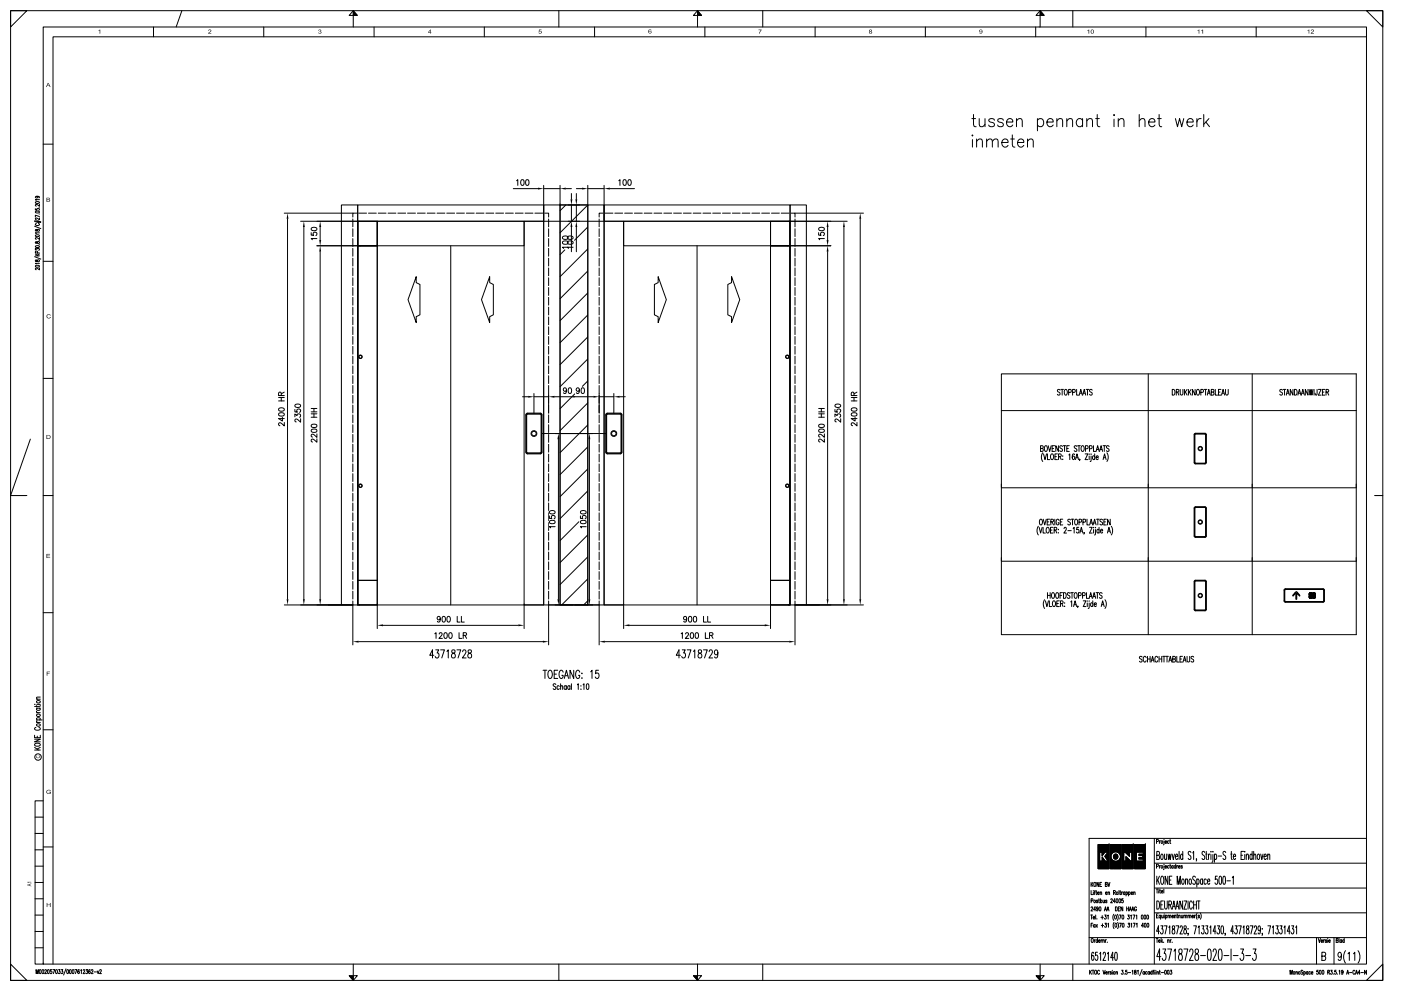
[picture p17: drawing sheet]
<svg xmlns="http://www.w3.org/2000/svg" width="420mm" height="297mm" viewBox="0 0 420 297" stroke-linecap="round" stroke-linejoin="round" font-family="sans-serif">
<g fill="none" stroke="#000" stroke-width=".3">
<path d="M3.2 3.2h411.5v290.7h-411.5zM3.2 3.2h4.9l-4.9 4.9zM13 8.1h396.8v280.9h-396.8zM46 8.1v2.9M54.5 3.2l-1.7 4.9M79.1 8.1v2.9M105.9 3.2l1.3 1.4h-2.5zM105.9 3.2v4.9M105.9 3.2h.1M105.9 3.4h.2M105.9 3.5h.3M105.9 3.7h.4"/>
<path d="M105.9 3.8h.6M105.9 4h.7M105.9 4.1h.8M105.9 4.3h.9M105.9 4.4h1.1M105.9 4.5h1.2M112.2 8.1v2.9M145.2 8.1v2.9M167.6 3.2v4.9M178.3 8.1v2.9M209.2 3.2l1.2 1.4h-2.4zM209.2 3.2v4.9"/>
<path d="M209.2 3.2h.1M209.2 3.4h.1M209.2 3.5h.3M209.2 3.7h.4M209.2 3.8h.5M209.2 4h.6M209.2 4.1h.8M209.2 4.3h.9M209.2 4.4h1M209.2 4.5h1.1M211.4 8.1v2.9M228.7 3.2v4.9"/>
<path d="M244.5 8.1v2.9M277.5 8.1v2.9M310.6 8.1v2.9M311.7 8.1h.1M311.9 3.2v4.9M311.9 3.2l1.3 1.4h-2.5zM311.9 3.2h.1M311.9 3.4h.2M311.9 3.5h.3M311.9 3.7h.4M311.9 3.8h.6M311.9 4h.7"/>
<path d="M311.9 4.1h.8M311.9 4.3h.9M311.9 4.4h1.1M311.9 4.5h1.2M321.7 3.2v4.9M343.7 8.1v2.9M376.7 8.1v2.9M409.8 11h-393.9v278M409.8 3.2h4.9v4.9zM11 58.8l.3 .2a.3 .3 0 0 1-.3 .4 .3 .3 0 0 1-.2-.5l1 .1-.1 .3M11.8 59.8h-1.2l.2 .3M13 43.2h2.9"/>
<path d="M153.9 56.5h7.5M154.9 54.2l.4-.3v1.7M156.4 53.9h.2a.91 .91 0 0 1 .6 .8 .91 .91 0 0 1-.6 .9l-.5-.8zM157.8 53.9h.3a.92 .92 0 0 1 .6 .8 .92 .92 0 0 1-.6 .9l-.3-.1-.2-.7zM163 56.5h5M163 55.6v10.7h18.2v-10.7M168 55.6v5.8h8.3v-5.8M169.7 56.5h1.7M171.4 58v1.7M172.8 56.5h1.8M172.8 58v1.7M176.3 56.5h4.9"/>
<path d="M182.9 56.5h7.4M185.6 54.2l.3-.3v1.7M187 53.9h.3a.92 .92 0 0 1 .5 .8 .92 .92 0 0 1-.5 .9l-.3-.1-.2-.7zM188.5 53.9h.2a.91 .91 0 0 1 .6 .8 .91 .91 0 0 1-.6 .9l-.4-.8zM10.4 76.9l1.8 .8M10.4 67.8l1.8 .7M10.4 66.4l1.8 .3M10.4 66.2l1.8 .2M10.6 74.9v-.4l.5 .1a.45 .45 0 0 1 .7 .1l-.2 .3M10.6 62.5v.5h.5a.33 .33 0 0 1 .1-.5 .33 .33 0 0 1 .4 .1 .33 .33 0 0 1 0 .4M10.6 76.7h1.2M10.6 76.1l.8 .6"/>
<path d="M10.7 79.6h1.1a.6 .6 0 0 1-.5 .6 .6 .6 0 0 1-.7-.4zM10.7 77.9l.1 .5 .8-.5a.3 .3 0 0 1 .2 .4 .3 .3 0 0 1-.4 .2l-.4-.6zM10.7 73.8a.6 .6 0 0 1 .6-.3 .6 .6 0 0 1 .5 .6 .6 .6 0 0 1-.7 .2 .6 .6 0 0 1-.4-.5zM10.7 72.5l-.1 .3a.4 .4 0 0 0 .5 .1 .4 .4 0 0 0 .2-.5 .32 .32 0 0 1 .5 .1 .32 .32 0 0 1-.1 .4h-.4l-.3-.5zM10.7 63.4a.6 .6 0 0 1 .6-.2 .6 .6 0 0 1 .5 .5 .6 .6 0 0 1-.7 .3 .6 .6 0 0 1-.4-.6zM10.7 70.5a.6 .6 0 0 1 .6-.3 .6 .6 0 0 1 .5 .6 .6 .6 0 0 1-.7 .3 .6 .6 0 0 1-.4-.6zM10.7 68.8l-.1 .3a.4 .4 0 0 0 .5 .1 .4 .4 0 0 0 .2-.4 .32 .32 0 0 1 .5 0 .32 .32 0 0 1-.1 .5h-.4l-.3-.5zM10.7 60.5a.6 .6 0 0 1 .6-.2 .6 .6 0 0 1 .5 .6 .6 .6 0 0 1-.7 .2 .6 .6 0 0 1-.4-.6zM10.9 67a.32 .32 0 0 0-.3 .4 .32 .32 0 0 0 .5 .2h.3a.32 .32 0 0 0 .4-.2 .32 .32 0 0 0-.3-.4M11.1 66.1v.6M11.3 75.8l-.1-.5h-.5l-.1 .5h1.2M11.5 66.2v.5"/>
<path d="M11.7 73.3h.1M11.7 72.1h.1M11.7 64.2h.1M11.7 62.1h.1M11.8 76.1l-.7 .4M11.8 78.9h-1.2l.2 .2M11.8 71.2v.6l-.7-.5a.27 .27 0 0 0-.5 0 .27 .27 0 0 0 .2 .4h.1M11.8 65.3v.6l-.7-.5a.26 .26 0 0 0-.4 .1 .26 .26 0 0 0 .1 .3h.1M11.8 61.2v.6l-.7-.5a.27 .27 0 0 0-.5 .1 .27 .27 0 0 0 .2 .4h.1M11.8 64.9l-1.2-.4v.6M11.8 69.8h-1.2l.2 .2M13 78.3h2.9"/>
<path d="M85.3 63.9h20.5M86.2 65.6v114M90.1 66.3h23v122.1M91.1 68v111.6M93.3 69.7v.8l.8 .1-.2-.6a.6 .6 0 0 1 .6-.4 .6 .6 0 0 1 .6 .5l-.4 .5M93.4 68.4l.9-.3 .7 .5a.91 .91 0 0 1-.8 .6 .91 .91 0 0 1-.9-.6zM95 71.5h-1.7l.4 .4M95 73.7h18.1M96 68v4M96 75.4v104.2M105.8 65.6v2.4M105.8 68.6v2.3"/>
<path d="M105.8 71.5v2.4M105.8 74.5v2.3M105.8 77.4v2.3M107 63.9h-1.2v1.2M107.3 66.3h5.8v115h-5.8zM107.3 66.3v115v-119.9h-4.9v119.9M107.3 61.4h55.7v4.9h-55.7zM107.4 66.4v114.9M107.6 63.9h2.3M107.8 66.3v.1M110.5 63.9h2.4M113.1 66.3h44.1v7.4h-44.1z"/>
<path d="M113.1 73.7h.1M113.4 63.9h2.4M116.4 63.9h2.3M119.3 63.9h2.4M122.2 63.9h2.4M125.2 63.9h2.3M128.1 63.9h2.4M131.1 63.9h2.3M134 63.9h2.3M135.2 73.7v107.6M136.9 63.9h2.4M139.9 63.9h2.3"/>
<path d="M142.8 63.9h2.3M145.7 63.9h2.4M148.7 63.9h2.3M151.6 63.9h2.3M154.5 63.9h2.4M157.2 66.3h5.8v115h-5.8zM157.5 63.9h2.3M160.4 63.9h2.4M163.3 63.9h1.2v1.2M164.5 65.6v2.4M164.5 68.6v2.3M164.5 71.5v2.4"/>
<path d="M164.5 74.5v2.3M164.5 77.4v2.3M168.8 72.4l.9-.2 .7 .4a.91 .91 0 0 1-.9 .6 .91 .91 0 0 1-.8-.6zM168.8 71l.9-.3 .7 .5a.91 .91 0 0 1-.9 .6 .91 .91 0 0 1-.8-.6zM169.4 74.9l-1.4 1.5M169.7 61.4l-1.7 1.8M170.2 72.4l.9-.2 .8 .4a.91 .91 0 0 1-.9 .6 .91 .91 0 0 1-.8-.6zM170.2 71a.85 .85 0 0 1 1-.4 .85 .85 0 0 1 .6 .9l-.7 .3-.6-.1-.3-.4zM170.4 74.1h-1.7l.3 .4M171.4 61.4v4.9M171.4 68v7.4M171.9 74.1h-1.7l.3 .4"/>
<path d="M172.8 61.4v4.9M172.8 68v7.4M176.3 68l-4 4M176.3 61.5l-8.3 8.3M176.3 74.6l-8.3 8.3M179.7 65.6v2.4M179.7 68.6v2.3M179.7 71.5v2.4M179.7 74.5v2.3M179.7 77.4v2.3M180.9 63.9h-1.2v1.2M181.2 66.3h5.8v115h-5.8z"/>
<path d="M181.2 61.4h55.7v4.9h-55.7zM181.5 63.9h2.3M184.4 63.9h2.3M187 66.3h44.1v7.4h-44.1zM187.3 63.9h2.4M190.3 63.9h2.3M193.2 63.9h2.3M196.1 63.9h2.4M199.1 63.9h2.3M202 63.9h2.4M204.9 63.9h2.4M207.9 63.9h2.3"/>
<path d="M209 73.7v107.6M210.8 63.9h2.4M213.7 63.9h2.4M216.7 63.9h2.3M219.6 63.9h2.4M222.6 63.9h2.3M225.5 63.9h2.3M228.4 63.9h2.4M231.1 73.7h18.1M231.1 66.3h5.8v115h-5.8zM231.1 73.7h.1M231.4 63.9h2.3"/>
<path d="M234.3 63.9h2.3M236.4 66.3v.1M236.9 66.4v114.9M236.9 66.3v115v-119.9h4.9v119.9M237.2 63.9h1.2v1.2M238.4 63.9h20.6M238.4 65.6v2.4M238.4 68.6v2.3M238.4 71.5v2.4M238.4 74.5v2.3M238.4 77.4v2.3M245.5 69.7v.8l.7 .1-.1-.6a.6 .6 0 0 1 .6-.4 .6 .6 0 0 1 .5 .5l-.3 .5"/>
<path d="M245.6 68.4a.85 .85 0 0 1 1-.4 .85 .85 0 0 1 .5 .9l-.6 .3-.7-.1-.3-.4zM247.2 71.5h-1.7l.3 .4M248.2 75.4v104.2M248.2 68v4M253.1 68v111.6M254.1 66.3h-23v122.1M258 65.6v114M11.8 80.3v.6l-.7-.5a.26 .26 0 0 0-.4 .1 .26 .26 0 0 0 .1 .3h.1M105.8 80.3v2.4M105.8 83.3v2.3M105.8 86.2v2.3M105.8 89.1v2.4"/>
<path d="M105.8 92.1v2.3M105.8 95v2.4M105.8 97.9v2.4M124.8 82.9v1.8l1.1 .6v9.1l-1.1 .5v1.8l-2.4-6.9zM146.9 82.9v1.8l1.1 .6v9.1l-1.1 .5v1.8l-2.5-6.9zM164.5 80.3v2.4M164.5 83.3v2.3M164.5 86.2v2.3M164.5 89.1v2.4M164.5 92.1v2.3M164.5 95v2.4M164.5 97.9v2.4"/>
<path d="M176.3 81.2l-8.3 8.3M176.3 87.8l-8.3 8.3M176.3 94.4l-8.3 8.3M179.7 80.3v2.4M179.7 83.3v2.3M179.7 86.2v2.3M179.7 89.1v2.4M179.7 92.1v2.3M179.7 95v2.4M179.7 97.9v2.4M197.4 82.9l2.4 6.9-2.4 6.9v-1.8l-1.1-.5v-9.1l1.1-.6zM219.4 82.9l2.4 6.9-2.4 6.9v-1.8l-1.1-.5v-9.1l1.1-.6z"/>
<path d="M238.4 80.3v2.4M238.4 83.3v2.3M238.4 86.2v2.3M238.4 89.1v2.4M238.4 92.1v2.3M238.4 95v2.4M238.4 97.9v2.4M13 113.4h2.9M83.5 119.2h1.8M84.3 119.2v1M84.3 118.6v-.9l-.4-.2-.4 .4v.7h1.8M85.3 117.5l-1 .6"/>
<path d="M105.8 100.9v2.3M105.8 103.8v2.4M105.8 106.8v2.3M105.8 109.7v2.3M105.8 112.6v2.4M105.8 115.6v2.3M105.8 118.5v2.3M156.7 118.9h1.7M160.1 118.9h4.4M160.1 117.9v5.9M164.5 100.9v2.3M164.5 103.8v2.4"/>
<path d="M164.5 106.8v2.3M164.5 109.7v2.3M164.5 112.6v2.4M164.5 115.6v8.2M166.2 118.9h6.2M172.4 118.1l-4.4 4.4M176.3 101l-8.3 8.3M176.3 107.6l-8.3 8.3M176.3 114.2l-1.7 1.6M179.7 100.9v2.3M179.7 103.8v2.4M179.7 106.8v2.3"/>
<path d="M179.7 109.7v2.3M179.7 112.6v2.4M179.7 115.6v2.3M179.7 118.5v2.3M238.4 100.9v2.3M238.4 103.8v2.4M238.4 106.8v2.3M238.4 109.7v2.3M238.4 112.6v2.4M238.4 115.6v2.3M238.4 118.5v2.3M255.3 119.2h1.7"/>
<path d="M256.1 118.6l-.1-.9h-.6l-.1 .9h1.7M256.1 119.2v1M257 117.5l-.9 .6M9.1 131.6l-5.9 16.9h4.9M83.5 120.2h1.8M83.6 123.9l.9-.2 .7 .2 .1 .2a.92 .92 0 0 1-.9 .6 .92 .92 0 0 1-.9-.6zM83.6 122.5a.85 .85 0 0 1 1-.4 .85 .85 0 0 1 .6 .9l-1.3 .2-.4-.4zM84.7 125.1v1.1l-1.2-.7h1.8M85.3 126.6v1.1l-1.4-1-.4 .6 .4 .3M88.4 124.9v-.8l.7 .5a.53 .53 0 0 1 .8-.5 .53 .53 0 0 1-.1 1M88.4 122.7v.8h.8l-.2-.5a.6 .6 0 0 1 .6-.4 .6 .6 0 0 1 .6 .5l-.4 .5M88.5 121.3l.9-.2 .7 .4a.91 .91 0 0 1-.8 .6 .91 .91 0 0 1-.9-.6z"/>
<path d="M90.1 125.5v1l-1.3-.9-.4 .6 .4 .3M93.3 125.1h1.7M93.3 124h1.7M93.3 123.5h1.7M93.3 122.4h1.7M93.4 128.8l.9-.2 .4 .1 .3 .3a.92 .92 0 0 1-.8 .6 .92 .92 0 0 1-.9-.6zM93.4 127.3l.9-.2 .4 .1 .3 .4a.91 .91 0 0 1-.8 .6 .91 .91 0 0 1-.9-.6zM94.1 122.4v1.1M94.1 124v1.1M95 131.5v1.1l-1.2-1-.5 .3 .1 .4 .3 .2M95 130.1v1l-1.2-1-.5 .3 .1 .5 .3 .1M105.8 121.4v2.4"/>
<path d="M105.8 124.4v2.3M105.8 127.3v2.4M105.8 130.2v2.4M105.8 133.2v2.3M105.8 136.1v2.4M105.8 139.1v2.3M157.8 124l.4-.2h3.8l.5 .4 .1 11.3-.4 .5h-4l-.5-.3zM158 124.1l4-.1 .3 .2 .1 11.3-.2 .3-4 .1-.3-.4zM158.1 124.1l4.1 .1v11.5l-4 .1-.3-.3zM164.5 124.4v2.3M164.5 127.3v2.4M164.5 130.2v2.4"/>
<path d="M164.5 133.2v2.3M164.5 136.1v2.4M164.5 139.1v2.3M176.3 120.8l-8.3 8.3M176.3 127.4l-8.3 8.3M176.3 133.9l-8.3 8.4M179.7 121.4v2.4M179.7 124.4v2.3M179.7 127.3v2.4M179.7 130.2v2.4M179.7 133.2v2.3M179.7 136.1v2.4"/>
<path d="M179.7 139.1v2.3M238.4 121.4v2.4M238.4 124.4v2.3M238.4 127.3v2.4M238.4 130.2v2.4M238.4 133.2v2.3M238.4 136.1v2.4M238.4 139.1v2.3M245.5 125.1h1.7M245.5 124h1.7M245.5 123.5h1.7M245.5 122.4h1.7"/>
<path d="M245.6 128.8l.9-.2 .6 .2 .1 .2a.92 .92 0 0 1-.8 .6 .92 .92 0 0 1-.9-.6zM245.6 127.3l.9-.2 .7 .5a.91 .91 0 0 1-.8 .6 .91 .91 0 0 1-.9-.6zM246.3 122.4v1.1M246.3 124v1.1M247.2 131.5v1.1l-1.4-1-.3 .6 .4 .3M247.2 130.1v1l-1.4-1-.3 .6 .4 .3M250.4 124.9v-.8l.7 .5a.53 .53 0 0 1 .8-.5 .53 .53 0 0 1-.1 1M250.4 122.7v.8h.7l-.1-.5a.6 .6 0 0 1 .6-.4 .6 .6 0 0 1 .5 .5l-.3 .5M250.5 121.3a.85 .85 0 0 1 1-.3 .85 .85 0 0 1 .5 .9l-.6 .2h-.7l-.3-.4zM252.1 125.5v1l-1.4-.9-.3 .6 .4 .3M255.3 120.2h1.7M255.4 123.9l.9-.2 .4 .1 .3 .3a.92 .92 0 0 1-.9 .6 .92 .92 0 0 1-.8-.6z"/>
<path d="M255.4 122.5l.9-.3 .7 .5a.91 .91 0 0 1-.9 .6 .91 .91 0 0 1-.8-.6zM256.4 125.1v1.1l-1.1-.7h1.7M257 126.6v1.1l-1.2-1-.5 .3 .1 .5 .3 .1M13 148.5h2.9M105.8 142v2.3M105.8 144.9v2.4M105.8 147.9v2.3M105.8 150.8v2.3M105.8 153.7v2.4M105.8 156.7v2.3M105.8 159.6v2.3M164.5 142v2.3"/>
<path d="M164.5 144.9v2.4M164.5 147.9v2.3M164.5 150.8v2.3M164.5 153.7v2.4M164.5 156.7v2.3M164.5 159.6v2.3M173.6 156.4l-5.6 5.6M176.3 140.6l-8.3 8.3M176.3 147.1l-8.3 8.4M176.3 153.7l-.1 .1M179.7 142v2.3M179.7 144.9v2.4"/>
<path d="M179.7 147.9v2.3M179.7 150.8v2.3M179.7 153.7v2.4M179.7 156.7v2.3M179.7 159.6v2.3M238.4 142v2.3M238.4 144.9v2.4M238.4 147.9v2.3M238.4 150.8v2.3M238.4 153.7v2.4M238.4 156.7v2.3M238.4 159.6v2.3"/>
<path d="M412.2 148.5h2.5M105.8 162.5v2.4M105.8 165.5v2.3M105.8 168.4v2.4M105.8 171.3v2.4M105.8 174.3v2.3M105.8 177.2v2.4M107.4 173.9h5.7M164.5 162.5v2.4M164.5 165.5v2.3M164.5 168.4v2.4M164.5 171.3v2.4"/>
<path d="M164.5 174.3v2.3M164.5 177.2v2.4M176.3 160.3l-8.3 8.3M176.3 166.9l-8.3 8.3M176.3 173.5l-7.9 7.8M179.7 162.5v2.4M179.7 165.5v2.3M179.7 168.4v2.4M179.7 171.3v2.4M179.7 174.3v2.3M179.7 177.2v2.4M231.1 173.9h5.8"/>
<path d="M238.4 162.5v2.4M238.4 165.5v2.3M238.4 168.4v2.4M238.4 171.3v2.4M238.4 174.3v2.3M238.4 177.2v2.4M13 183.6h2.9M85.3 181.3h86.6M105.8 180.1v13.2M107.5 192.3h55.3M107.8 181.3h.1M113.1 181.3h.1"/>
<path d="M114.9 187.4h40.6M130.1 196.4h-1.2l.8-1.6v2.4M130.4 190l.4-.4v1.8M130.7 194.8h.9l-.5 .9a.7 .7 0 0 1 .5 1 .7 .7 0 0 1-1 .3l-.1-.2M131.7 190l.3-.4 .6 .4-1 1.4h1.1M132 185.3a.48 .48 0 0 1-.7 .4 .48 .48 0 0 1-.1-.8 .48 .48 0 0 1 .8 .1v.3a.81 .81 0 0 1-.5 1.2l-.3-.3M132.1 194.8h1.2l-.8 2.4M132.8 184.8l.2-.1a.91 .91 0 0 1 .6 .9 .91 .91 0 0 1-.6 .9l-.4-.8zM133.3 189.7l.2-.1a.91 .91 0 0 1 .6 .9 .91 .91 0 0 1-.6 .9l-.4-.8zM134 195.2l.4-.4v2.4M134.2 184.8l.3-.1a.91 .91 0 0 1 .6 .9 .91 .91 0 0 1-.6 .9l-.3-.1-.2-.7zM134.8 189.7l.2-.1a.91 .91 0 0 1 .6 .9 .91 .91 0 0 1-.6 .9l-.2-.1-.2-.7z"/>
<path d="M135.6 194.9v.7a.9 .9 0 0 1 .9 .6 .9 .9 0 0 1-.4 1 .76 .76 0 0 1-.8-.8 .76 .76 0 0 1 .9-.7l.3-.3-.1-.5zM137 194.8h1.2l-.8 2.4M137.1 184.7v1.8h.9M137.7 189.6v1.8h.8M138.4 184.7v1.8h.8M138.7 195.4l.1-.4a.54 .54 0 0 1 .8-.1 .54 .54 0 0 1 .1 .8l-1 1.5h1.1M138.9 190.4h.9l.1-.6-1-.2v1.8M139.4 190.4l.5 1M140.5 194.9v.7a.89 .89 0 0 1 .9 .6 .89 .89 0 0 1-.4 1l-.5-.1-.2-.9 1.1-.9-.1-.4zM157.2 181.3h.1M157.2 181.3v7.1M163 181.3v-119.9h5v119.9"/>
<path d="M164.5 180.1v13.2M172.4 181.3h86.6M176.3 180.1l-1.3 1.2M176.3 181.3v-119.9h4.9v119.9M179.7 180.1v13.2M181.4 192.3h55.3M187 181.3h.1M187 181.3v7.1M188.7 187.4h40.7M204 196.4h-1.2l.8-1.6v2.4M204.3 190l.3-.4v1.8M204.6 194.8h.9l-.5 .9a.69 .69 0 0 1 .6 .9 .69 .69 0 0 1-1.1 .4l-.1-.2"/>
<path d="M205.6 190l.3-.4 .6 .4-1 1.4h1.1M205.9 185.3a.48 .48 0 0 1-.7 .4 .48 .48 0 0 1-.1-.8 .48 .48 0 0 1 .8 .1v.3a.81 .81 0 0 1-.6 1.2l-.2-.3M206.1 194.8h1.1l-.8 2.4M206.7 184.8a.82 .82 0 0 1 .9 .7 .82 .82 0 0 1-.7 1l-.5-.8zM207.2 189.7a.82 .82 0 0 1 .9 .7 .82 .82 0 0 1-.7 1l-.4-.8zM207.9 195.2l.5-.4v2.4M208.1 184.8l.3-.1a.92 .92 0 0 1 .5 .9 .92 .92 0 0 1-.5 .9l-.3-.1-.2-.7zM208.7 189.7l.2-.1a.92 .92 0 0 1 .6 .9 .92 .92 0 0 1-.6 .9l-.2-.1-.2-.7zM209.5 194.9v.7a.9 .9 0 0 1 .9 .6 .9 .9 0 0 1-.3 1 .76 .76 0 0 1-.8-.8 .76 .76 0 0 1 .9-.7l.2-.3-.1-.5zM211 194.8h1.1l-.8 2.4M211 184.7v1.8h.9M211.5 189.6v1.8h.9"/>
<path d="M212.2 184.7v1.8h.9M212.7 195.4l.1-.4a.53 .53 0 0 1 .7-.1 .53 .53 0 0 1 .1 .8l-1 1.5h1.1M212.8 190.4h.9l.1-.4-.3-.4h-.7v1.8M213.3 190.4l.5 1M215.3 195.6l-.2 .6a.67 .67 0 0 1-.9-.7 .67 .67 0 0 1 .9-.6l.2 .7a1.21 1.21 0 0 1-.7 1.6l-.3-.3M231.1 181.3h.1M236.4 181.3h.1M238.4 180.1v13.2M10.4 211.1h.1zM10.8 218l-.4 .3a.92 .92 0 0 0 .8 .6 .92 .92 0 0 0 .9-.6l-.4-.3M10.9 216.5h1.2M10.9 215.8h1.8"/>
<path d="M10.9 213.6h1.2M10.9 212.3h1.2M10.9 211.5v.4M10.9 209.6h1.2M10.9 216.1l.1 .3 .4 .1M10.9 213.2l.5 .4M11 211.1h1.1M11 214.2l.4-.2 .6 .2a.49 .49 0 0 1-.5 .6 .49 .49 0 0 1-.5-.6zM11.2 215.8l-.2-.4a.75 .75 0 0 1 1.1 0l-.3 .4M11.2 212.3l-.2 .4a.75 .75 0 0 0 1.1 0l-.3-.4M12.1 211.5l-.4 .2h-1.3M12.1 208.9l-1.1 .1-.1 .3 .4 .3"/>
<path d="M13 218.7h2.9M10.4 221.6h1.7l-1.7 .8h1.7M10.4 220.4v.7h1.7v-.7M10.4 224.8h1.7M10.4 224l1.1 .8M10.5 223l.9-.2 .7 .3a.92 .92 0 0 1-.9 .6 .92 .92 0 0 1-.8-.6zM11.2 220.6v.5M12.1 224l-1 .5M10.5 249.8h2.5M10.5 259.6h2.5M10.5 244.9h2.5M10.5 254.7h2.5"/>
<path d="M13 253.9h2.9M13 240h-2.5v49h2.5M329.3 253.1h3.3v7.3h-3.3zM329.4 253.1l-.1 .1M329.5 253.1l-.2 .2M329.6 253.1l-.3 .3M329.7 253.1l-.4 .5M329.8 257.8l-.5 .5M329.8 257.2l-.5 .4M329.8 256.6l-.5 .5M329.8 256.5l-.5 .5M329.8 258.1l-.5 .5"/>
<path d="M329.8 257.9l-.5 .5M329.8 257.7l-.5 .5M329.8 257.6l-.5 .4M329.8 257.4l-.5 .5M329.8 257.3l-.5 .5M329.8 257l-.5 .5M329.8 256.9l-.5 .5M329.8 256.8l-.5 .4M329.8 256.4l-.5 .4M329.8 256.3l-.5 .4M329.8 256.1l-.5 .5M329.8 256l-.5 .5"/>
<path d="M329.8 255.8l-.5 .5M329.8 255.7l-.5 .5M329.8 255.6l-.5 .5M329.8 255.4h.7v1.2l.9-1.2h.9l-1 1.3 1.1 1.4h-1l-.9-1.2v1.2h-.7zM329.9 253.1l-.6 .6M329.9 258.1l-.6 .6M330 253.1l-.7 .7M330 258.1l-.7 .7M330.1 253.1l-.8 .9M330.2 258.1l-.9 .9M330.3 253.1l-1 1M330.3 258.1l-1 1"/>
<path d="M330.4 253.1l-1.1 1.1M330.4 258.1l-1.1 1.1M330.5 253.1l-1.2 1.3M330.6 256.9h-.1M330.6 256.5l-.1 .1M330.6 257l-.1 .1M330.7 253.1l-1.4 1.4M330.7 257.1l-.2 .1M330.7 257.1l-.2 .2M330.8 257.2l-.3 .3M330.8 253.1l-1.5 1.5M330.8 257.3l-.3 .3"/>
<path d="M330.9 257.4l-.4 .3M330.9 253.1l-1.6 1.6M331 257.5l-.5 .4M331 257.5l-.5 .5M331 256l-.5 .4M331 253.1l-1.7 1.8M331.1 257.6l-1.8 1.7M331.1 257.7l-1.8 1.8M331.2 257.8l-1.9 1.8M331.2 253.1l-1.9 1.9M331.2 257.8l-1.9 1.9M331.3 257.9l-2 2"/>
<path d="M331.3 253.1l-2 2.1M331.3 258l-2 2M331.4 258l-2.1 2.1M331.4 253.1l-2.1 2.2M331.5 258.1l-2.2 2.2M331.6 253.1l-2.3 2.3M331.6 258.1l-2.3 2.3M331.7 253.1l-2.4 2.4M331.7 258.1l-2.2 2.3M331.9 253.1l-2.6 2.6M331.9 258.1l-2.3 2.3M332 253.1l-2.7 2.7"/>
<path d="M332 258.1l-2.3 2.3M332.1 253.1l-2.8 2.8M332.1 258.1l-2.3 2.3M332.2 253.1l-2.2 2.3M332.3 258.1l-2.3 2.3M332.4 253.1l-2.3 2.3M332.5 253.1l-2.3 2.3M332.6 255.3l-.9 .9M332.6 255.5l-1.2 1.3M332.6 257.1l-.6 .6M332.6 255.8l-1.1 1.1M332.6 257.6l-.3 .4"/>
<path d="M332.6 256.7l-.7 .7M332.6 257l-.6 .6M332.6 256.1l-1 1M332.6 255.4l-1.3 1.3M332.6 257.2l-.5 .6M332.6 253.7l-2.1 2.1M332.6 254.2l-2.1 2.1M332.6 254.1l-2.1 2.1M332.6 254l-2.1 2M332.6 253.8l-2.1 2.1M332.6 253.6l-2.1 2M332.6 253.4l-2.1 2.1"/>
<path d="M332.6 257.9l-2.5 2.5M332.6 256.3l-.9 .9M332.6 258.6l-1.8 1.8M332.6 258l-2.4 2.4M332.6 256.6l-.8 .8M332.6 259.2l-1.2 1.2M332.6 255.7l-1.2 1.1M332.6 258.7l-1.7 1.7M332.6 258.2l-2.2 2.2M332.6 253.2l-2.2 2.2M332.6 253.1h.1M332.6 259.9l-.5 .5"/>
<path d="M332.6 259.3l-1 1.1M332.6 258.8l-1.6 1.6M332.6 254.3l-1 1.1M332.6 258.3l-2.1 2.1M332.6 255.2l-.5 .5M332.6 253.3l-2.1 2.1M332.6 259l-1.4 1.4M332.6 258.4l-2 2M332.6 260l-.4 .4M332.6 257.5l-.4 .4M332.6 255l-.4 .4M332.6 259.5l-.9 .9"/>
<path d="M332.6 254.5l-.9 .9M332.6 259.6l-.8 .8M332.6 259.1l-1.3 1.3M332.6 254.6l-.8 .8M332.6 256.8l-.7 .7M332.6 259.7l-.7 .7M332.6 254.7l-.7 .7M332.6 255.9l-1.1 1.1M332.6 254.9l-.5 .5M332.6 256.2l-.9 .9M332.6 257.8l-.3 .2M332.6 256.5l-.8 .8"/>
<path d="M332.6 257.4l-.5 .4M333 253.1h3.2v7.3h-3.2zM333 258.1l.5-.5-.5 .6M333 253.1v.1M333.2 253.1l-.2 .3M333.2 256.9l-.2 .3M333.2 256.8l-.2 .2M333.2 256.7l-.2 .2M333.2 256.5l-.2 .3M333.2 257l-.2 .3M333.2 257.1l-.2 .3M333.2 256.4l-.2 .2"/>
<path d="M333.3 257.2l-.3 .4M333.3 256.2l-.3 .3M333.3 253.1l-.3 .4M333.3 257.3l-.3 .4M333.4 257.4l-.4 .4M333.4 257.5l-.4 .5M333.4 253.1l-.4 .5M333.5 255.8l-.5 .6M333.5 253.1l-.5 .7M333.6 257.7l-.6 .6M333.6 257.8l-.6 .7M333.7 253.1l-.7 .8"/>
<path d="M333.7 257.9l-.7 .7M333.8 257.9l-.8 .8M333.8 253.1l-.8 .9M333.9 258l-.9 .9M333.9 258l-.9 1M333.9 253.1l-.9 1.1M334 258l-1 1.1M334.1 253.1l-1.1 1.2M334.1 258.1l-1.1 1.2M334.2 253.1l-1.2 1.3M334.2 258.1l-1.2 1.3M334.3 253.1l-1.3 1.4"/>
<path d="M334.3 256l-.3 .4M334.3 258.1l-1.3 1.4M334.5 258.2l-1.5 1.5M334.5 253.1l-1.5 1.6M334.5 256l-.6 .6M334.6 258.2l-1.6 1.6M334.6 253.1l-1.6 1.7M334.6 256l-.7 .7M334.7 258.2l-1.7 1.7M334.7 253.1l-1.7 1.8M334.8 256l-.9 .9M334.9 253.1l-1.9 2"/>
<path d="M334.9 256l-1 1M334.9 258.1l-1.9 2M334.9 256.1l-.9 1M335 253.1l-2 2.1M335 256.1l-1 1.1M335 258.1l-2 2.1M335.1 256.2l-1 1M335.1 253.1l-2.1 2.2M335.1 256.3l-1 1M335.1 257.2l-.2 .2M335.2 256.4l-1 1M335.2 256.5l-.9 .9"/>
<path d="M335.2 257l-.5 .5M335.3 256.7l-.8 .8M335.3 256.8l-.7 .7M335.3 253.1l-2.3 2.4M335.3 256.6l-1 .9M335.3 258l-2.3 2.3M335.4 253.1l-2.4 2.5M335.5 253.1l-2.5 2.6M335.7 253.1l-2.7 2.7M335.8 253.1l-2.8 2.9M335.9 253.1l-2.9 3M336 253.1l-3 3.2"/>
<path d="M336.2 253.1l-2.5 2.6M336.2 255.8l-.3 .4M336.2 254.3l-1.1 1.1M336.2 255.4l-.4 .5M336.2 253.2l-2.2 2.2M336.2 255.7l-.3 .4M336.2 253.6l-1.7 1.7M336.2 253.8l-1.5 1.5M336.2 254.4l-1 1M336.2 253.9l-1.4 1.4M336.2 253.5l-1.8 1.8M336.2 255.3l-.5 .5"/>
<path d="M336.2 254l-1.3 1.3M336.2 253.4l-2 2M336.2 255.6l-.4 .4M336.2 254.5l-.9 1M336.2 256l-.3 .3M336.2 254.1l-1.2 1.3M336.2 257.4l-2.9 3M336.2 257.6l-2.8 2.8M336.2 258.1l-2.3 2.3M336.2 254.9l-.7 .8M336.2 257.7l-2.7 2.7M336.2 258.7l-1.6 1.7"/>
<path d="M336.2 258.2l-2.1 2.2M336.2 255.2l-.6 .6M336.2 257.3l-3.1 3.1M336.2 257.2l-3.2 3.2M336.2 259.4l-1 1M336.2 258.3l-2 2.1M336.2 258.9l-1.5 1.5M336.2 257.8l-2.5 2.6M336.2 259l-1.4 1.4M336.2 259.5l-.8 .9M336.2 257.9l-2.4 2.5M336.2 254.7l-.8 .8"/>
<path d="M336.2 258.5l-1.9 1.9M336.2 259.1l-1.2 1.3M336.2 259.7l-.7 .7M336.2 258.6l-1.8 1.8M336.2 256.6l-.2 .3M336.2 256.5l-.2 .2M336.2 256.4l-.2 .2M336.2 259.8l-.6 .6M336.2 259.3l-1.1 1.1M336.2 259.9l-.5 .5M336.2 256.8l-.2 .2M336.2 256.3l-.2 .2"/>
<path d="M336.2 257l-.3 .4M336.2 254.8l-.8 .8M336.2 256.1l-.2 .3M336.2 255.1l-.6 .6M336.2 256.9l-.3 .3M336.6 253.1h3.3v7.3h-3.3zM336.7 253.1l-.1 .2M336.8 253.1l-.2 .3M337 253.1l-.4 .4M337 256.9l-.4 .5M337 257.2l-.4 .4M337 257l-.4 .5"/>
<path d="M337 256.8l-.4 .4M337 256.5l-.4 .4M337 256.4l-.4 .4M337 256.3l-.4 .4M337 256.1l-.4 .5M337 255.7l-.4 .5M337 255.6l-.4 .4M337 255.5l-.4 .4M337 257.3l-.4 .4M337 256.7l-.4 .4M337 256l-.4 .4M337 255.8l-.4 .5"/>
<path d="M337 255.4h.4l1.4 1.3v-1.3h.7v2.7h-.4l-1.4-1.3v1.3h-.7zM337 257.6l-.4 .4M337 258.1l-.4 .4M337 258l-.4 .4M337 257.8l-.4 .5M337 257.4l-.4 .5M337 257.7l-.4 .4M337.1 253.1l-.5 .6M337.1 258.1l-.5 .6M337.2 253.1l-.6 .7M337.2 258.1l-.6 .7M337.4 253.1l-.8 .8"/>
<path d="M337.4 258.1l-.8 .8M337.5 253.1l-.9 1M337.5 258.1l-.9 1M337.6 253.1l-1 1.1M337.7 256.8h.1M337.7 256.8v.1M337.8 253.1l-1.2 1.2M337.8 256.9l-.1 .1M337.9 253.1l-1.3 1.4M337.9 257l-.2 .2M337.9 257l-.2 .3M338 253.1l-1.4 1.5"/>
<path d="M338 257.1l-.3 .3M338.1 257.2l-.4 .4M338.1 253.1l-1.5 1.6M338.1 257.2l-.4 .5M338.2 257.3l-.5 .5M338.3 253.1l-1.7 1.8M338.3 257.4l-.6 .6M338.3 257.4l-1.7 1.8M338.4 253.1l-1.8 1.9M338.4 257.5l-1.8 1.8M338.5 257.5l-1.9 1.9M338.5 253.1l-1.9 2"/>
<path d="M338.5 257.6l-1.9 2M338.6 257.7l-2 2M338.7 253.1l-2.1 2.2M338.7 257.7l-2.1 2.1M338.8 255.6l-.6 .5M338.8 256.1l-.4 .3M338.8 255.7l-.6 .5M338.8 256l-.4 .3M338.8 256.2l-.3 .3M338.8 255.8l-.5 .5M338.8 256.4l-.2 .1M338.8 256.5l-.2 .1"/>
<path d="M338.8 256.6l-.1 .1M338.8 257.8l-2.2 2.2M338.8 253.1l-2.2 2.3M338.8 257.9l-2.2 2.2M338.9 257.9l-2.3 2.3M338.9 253.1l-2.3 2.4M338.9 258l-2.3 2.4M339 258l-2.3 2.4M339.1 253.1l-2.5 2.5M339.1 258.1l-2.3 2.3M339.2 253.1l-2.6 2.7M339.2 258.1l-2.3 2.3"/>
<path d="M339.3 253.1l-2.2 2.3M339.4 258.1l-2.3 2.3M339.5 253.1l-2.3 2.3M339.6 253.1l-2.3 2.3M339.7 253.1l-2.3 2.3M339.9 253.7l-2.1 2.1M339.9 253.9l-2 2M339.9 254.2l-1.9 1.8M339.9 253.1l-2.4 2.4M339.9 253.4l-2.3 2.2M339.9 253.1h.1M339.9 253.5l-2.2 2.2"/>
<path d="M339.9 253.8l-2.1 2M339.9 254.5l-1 .9M339.9 254l-1.9 2M339.9 254.3l-1.8 1.8M339.9 253.3l-2.3 2.3M339.9 255l-.5 .4M339.9 255.2l-.4 .5M339.9 255.1l-.4 .4M339.9 254.6l-.9 .8M339.9 254.7l-.7 .7M339.9 254.9l-.6 .5M339.9 255.4l-.4 .4"/>
<path d="M339.9 255.5l-.4 .4M339.9 255.6l-.4 .5M339.9 255.8l-.4 .4M339.9 255.9l-.4 .4M339.9 257.7l-2.7 2.7M339.9 258.3l-2.2 2.1M339.9 258.9l-1.5 1.5M339.9 258.4l-2 2M339.9 257.9l-2.6 2.5M339.9 257.4l-.4 .4M339.9 256.8l-.4 .4M339.9 256.7l-.4 .4"/>
<path d="M339.9 256.2l-.4 .4M339.9 256l-.4 .4M339.9 257.6l-.4 .4M339.9 257.5l-.4 .4M339.9 257.2l-.4 .4M339.9 257.1l-.4 .4M339.9 256.9l-.4 .5M339.9 256.5l-.4 .5M339.9 256.4l-.4 .4M339.9 256.3l-.4 .4M339.9 259.6l-.9 .8M339.9 259l-1.4 1.4"/>
<path d="M339.9 258.5l-1.9 1.9M339.9 258l-2.4 2.4M339.9 259.7l-.7 .7M339.9 259.2l-1.3 1.2M339.9 258.1l-2.3 2.3M339.9 258.7l-1.8 1.7M339.9 259.3l-1.1 1.1M339.9 259.8l-.6 .6M339.9 258.8l-1.7 1.6M339.9 260l-.5 .4M339.9 259.4l-1 1M340.2 253.1h3.3v7.3h-3.3z"/>
<path d="M340.3 253.1l-.1 .1M340.4 253.1l-.2 .2M340.5 253.1l-.3 .4M340.6 253.1l-.4 .5M340.8 253.1l-.6 .6M340.8 255.4h2.1v.6h-1.3v.5h1.1v.6h-1.2v.4h1.4v.6h-2.1zM340.8 258.1l-.6 .6M340.8 258l-.6 .6M340.8 257.8l-.6 .7M340.8 257.7l-.6 .6M340.8 257.6l-.6 .6M340.8 257.4l-.6 .6"/>
<path d="M340.8 257.3l-.6 .6M340.8 257.2l-.6 .6M340.8 257l-.6 .7M340.8 256.9l-.6 .6M340.8 256.8l-.6 .6M340.8 256.7l-.6 .6M340.8 256.5l-.6 .6M340.8 256.4l-.6 .6M340.8 256.3l-.6 .6M340.8 256.1l-.6 .6M340.8 256l-.6 .6M340.8 255.9l-.6 .6"/>
<path d="M340.8 255.7l-.6 .7M340.8 255.6l-.6 .6M340.9 253.1l-.7 .8M340.9 258.1l-.7 .7M341 253.1l-.8 .9M341.1 258.1l-.9 .9M341.2 253.1l-1 1M341.2 258.1l-1 1M341.3 253.1l-1.1 1.1M341.3 258.1l-1.1 1.1M341.4 253.1l-1.2 1.3M341.5 258.1l-1.3 1.3"/>
<path d="M341.6 253.1l-1.4 1.4M341.6 256h.1M341.6 258.1l-1.4 1.4M341.6 257.1h-.1M341.7 253.1l-1.5 1.5M341.7 256l-.1 .2M341.7 258.1l-1.5 1.5M341.7 257.1l-.2 .1M341.8 253.1l-1.6 1.7M341.8 256l-.2 .3M341.9 257.1l-.4 .3M341.9 258.1l-1.7 1.7"/>
<path d="M341.9 253.1l-1.7 1.8M342 256l-.4 .4M342 257.1l-.4 .4M342 258.1l-1.8 1.8M342.1 253.1l-1.9 1.9M342.1 257.1l-.4 .4M342.1 258.1l-1.9 1.9M342.1 256l-.4 .5M342.2 253.1l-2 2.1M342.2 258.1l-2 2.1M342.2 256l-.4 .5M342.3 257.1l-.5 .4"/>
<path d="M342.4 253.1l-2.2 2.2M342.4 256l-.5 .5M342.4 257.1l-.4 .4M342.4 258.1l-2.2 2.2M342.5 253.1l-2.3 2.3M342.5 256l-.4 .5M342.5 257.1l-.4 .4M342.5 258.1l-2.3 2.3M342.6 253.1l-2.4 2.5M342.6 256l-.4 .5M342.6 257.1l-.4 .4M342.6 258.1l-2.2 2.3"/>
<path d="M342.8 253.1l-2.6 2.6M342.8 258.1l-2.3 2.3M342.8 256l-.5 .5M342.9 253.1l-2.7 2.7M343 253.1l-2.8 2.9M343.1 253.1l-2.9 3M343.3 253.1l-2.3 2.3M343.4 253.1l-2.3 2.3M343.5 256.6l-.9 .9M343.5 256.7l-.7 .8M343.5 257.4l-.6 .6M343.5 257.3l-.6 .6"/>
<path d="M343.5 257.1l-.6 .6M343.5 257l-.6 .6M343.5 256.9l-.6 .6M343.5 255.3l-.6 .6M343.5 255.2l-.6 .6M343.5 255l-.6 .6M343.5 254.9l-.6 .6M343.5 256.3l-1.1 1.2M343.5 256.5l-1 1M343.5 258.5l-2 1.9M343.5 257.9l-2.5 2.5M343.5 258.6l-1.8 1.8"/>
<path d="M343.5 257.5l-2.9 2.9M343.5 258l-2.4 2.4M343.5 259.1l-1.3 1.3M343.5 256.2l-.8 .8M343.5 256.1l-.8 .7M343.5 256l-.8 .7M343.5 255.8l-.8 .8M343.5 259.8l-.6 .6M343.5 259.2l-1.2 1.2M343.5 254.2l-1.2 1.2M343.5 258.2l-2.2 2.2M343.5 257.6l-2.8 2.8"/>
<path d="M343.5 253.2l-2.2 2.2M343.5 258.7l-1.7 1.7M343.5 253.7l-1.7 1.7M343.5 259.9l-.5 .5M343.5 259.4l-1 1M343.5 258.8l-1.6 1.6M343.5 258.3l-2.1 2.1M343.5 257.8l-2.6 2.6M343.5 254.4l-1 1M343.5 253.8l-1.6 1.6M343.5 253.3l-2.1 2.1M343.5 259l-1.4 1.4"/>
<path d="M343.5 254l-1.4 1.4M343.5 259.5l-.9 .9M343.5 255.6l-.9 .9M343.5 254.5l-.9 .9M343.5 253.5l-2 1.9M343.5 253.6l-1.8 1.8M343.5 259.6l-.8 .8M343.5 255.7l-.8 .8M343.5 254.6l-.8 .8M343.5 254.1l-1.3 1.3M343.5 254.8l-.7 .6M343.5 253.1h.1"/>
<path d="M343.5 255.4l-1.1 1.1M346.2 258.7h63.6M346.2 251.3v37.7M346.8 252.2l.6-.1-.1-.4-.5-.1v1.2M346.8 259.7l.5-.1v-.5l-.5-.1v1.3M346.9 256.4l.7-.2 .1-.5-.3-.5h-.5v2.4h.5l.3-.4-.3-.8M347.7 252v.8M347.7 259.4v.9M348 252l-.3 .4M348 259.4l-.3 .4M348.3 252.1a.38 .38 0 0 1 .4 .3 .38 .38 0 0 1-.3 .4l-.2-.4zM348.4 256a.94 .94 0 0 1 0 1.6l-.3-.6z"/>
<path d="M349.1 252.1v.9l-.2 .2M349 251.7h.1M349.1 259.5v.9l-.2 .3M349 259.1h.1M349.3 256v1.5l.3 .1 .3-.4M349.4 252.4h.5l-.1-.3a.35 .35 0 0 0-.4 .3 .35 .35 0 0 0 .4 .4l.1-.2M349.4 259.8h.5l-.1-.3a.33 .33 0 0 0-.4 .4 .33 .33 0 0 0 .5 .2M349.9 256v1.6M350.3 256l.2 1.6 .3-1.6 .2 1.6 .2-1.6M350.6 252.2l-.3-.2-.2 .4 .2 .4 .3-.2M350.6 259.6l-.4-.1-.1 .2 .2 .5 .3-.1M350.8 259.4h.3"/>
<path d="M350.8 252h.3M350.9 259v1l.2 .3M350.9 251.6v1l.2 .2M351.5 256l.4 1.6 .3-1.6M351.8 259.6l-.3-.1-.2 .2 .2 .5 .3-.1M351.8 259.4v.9M352.5 256.7h.7l-.2-.7a.94 .94 0 0 0 0 1.6l.2-.3M352.6 259.6l-.4-.1-.1 .2 .2 .5 .3-.1M352.6 259v1.3M352.9 259.4v.9M353.3 259.4l-.4 .4M353.4 259.8h.5l-.1-.3a.33 .33 0 0 0-.4 .4 .33 .33 0 0 0 .5 .2"/>
<path d="M353.6 255.2v2.4M354.6 259.6l-.4-.1 .4 .6-.2 .2-.3-.2M354.7 256.4l-.4-.4-.3 1 .3 .6 .4-.3M354.7 255.2v2.4M357.2 255.5l-.3-.3-.5 .3a.99 .99 0 0 0 .6 1.1v.9l-.4 .1-.3-.3M357.7 255.7l.3-.5v2.4M358.9 257.5l-.2 .6M361.3 255.5l-.3-.3-.5 .3a.95 .95 0 0 0 .7 1.1v.9l-.4 .1-.3-.3M361.6 256h.4M361.8 255.2v2l.3 .4M362.4 256v1.6M362.9 256l-.3 .1-.2 .6"/>
<path d="M363.2 256.1v1.5M363.2 255.2v.2zM363.7 256.1v1.9l-.2 .5M363.7 255.2v.2zM364.2 256.4l.4-.4 .3 1-.3 .6-.4-.3M364.2 256v2.5M365.3 256.6h1.1M367.6 255.5l-.3-.3-.5 .3a.99 .99 0 0 0 .7 1.1v.9l-.4 .1-.3-.3M369.1 256h.4M369.3 255.2v2l.3 .4M369.9 256.7h.7l-.3-.7a.94 .94 0 0 0 0 1.6l.3-.3M372.2 256.4h.5"/>
<path d="M373 255.2h-.8v2.4h.8M373.3 256.1v1.5M373.3 255.2v.2zM373.8 256.5l.3-.5 .3 .1v1.5M373.8 256v1.6M375.5 256.4l-.4-.4-.3 1 .3 .6 .4-.3M375.5 255.2v2.4M376 256.5l.3-.5 .3 .1v1.5M376 255.2v2.4M377.3 256a.94 .94 0 0 1 0 1.6l-.3-.9zM378.1 256l.3 1.6 .4-1.6M379.1 256.7h.7l-.3-.7a.94 .94 0 0 0 0 1.6l.3-.3"/>
<path d="M380.2 256.5l.3-.5 .3 .1v1.5M380.2 256v1.6M409.8 251.3h-83.2v37.7M10.5 269.4h2.5M10.5 279.2h2.5M10.5 274.3h2.5M10.5 264.5h2.5M327.1 274.3h.6M327.2 277.3h.3M327.2 272.1l.1-.2a.27 .27 0 0 1 .4 0 .27 .27 0 0 1 0 .4l-.5 .7h.5M327.2 270l.5-.1v-.5h-.5v1.2M327.2 264.5v1.2"/>
<path d="M327.2 266.9v1.2h.5M327.4 274.3v1.2M327.4 265l.4 .7M327.7 276.7h-.5v1.2M327.8 264.5l-.6 .8M327.8 275h.5l-.2-.3a.34 .34 0 0 0-.3 .4 .34 .34 0 0 0 .5 .2M327.9 267.4v.7M327.9 267h.1M328.1 269.8a.38 .38 0 0 1 .5 .4 .38 .38 0 0 1-.4 .4l-.2-.4zM328.1 267.3h.3M328.2 264.5a.6 .6 0 0 1 .5 .6 .6 .6 0 0 1-.4 .6l-.3-.5zM328.4 277.3l-.3-.2-.2 .6 .1 .2 .4-.1"/>
<path d="M328.4 277.1v.8M328.5 266.9l-.2 .3v.9M328.6 272.6h-.6l.4-.8v1.2M328.6 274.3v1.2M328.6 267.3h.3M328.7 277.1l.4 .8M328.8 266.9v1l.2 .2M329 275.4h.1M329.1 277.1l-.4 .8M329.2 267.7h.5l-.1-.3a.33 .33 0 0 0-.5 .3 .34 .34 0 0 0 .6 .3M329.2 269.9l-.1-.1-.3 .1 .4 .3v.3l-.4-.1M329.3 272.2l-.1 .3a.31 .31 0 0 1-.4-.3 .31 .31 0 0 1 .5-.2l-.1 1-.4-.1"/>
<path d="M329.5 269.8h.2M329.5 264.5v1.2l-.5-1.2v1.2M329.6 269.4v1l.2 .2M329.7 271.9a.6 .6 0 0 1 .6 .5 .6 .6 0 0 1-.4 .6l-.2-.2zM329.9 265.1h.3M329.9 267.6l.4-.2 .1 .7M329.9 267.3v.8M330 269.9l.3-.1 .2 .4-.2 .4-.3-.2M330 269.4v1.2M330.2 275h.7M330.3 277.4h.7M330.4 264.5h-.5v1.2h.5"/>
<path d="M330.6 274.4v1.1M330.6 276.9v1M330.8 269.8v.7l.4-.1M331.2 273l.3-1.2 .4 1.2M331.2 269.8v.8M331.3 274.3h.4l-.2 .4a.35 .35 0 0 1 .3 .5 .35 .35 0 0 1-.6 .1M331.3 272.6h.4M331.4 276.7h.4l-.2 .5a.34 .34 0 0 1 .3 .5 .34 .34 0 0 1-.6 0M331.5 267.7h.5l-.1-.3a.33 .33 0 0 0-.4 .3 .33 .33 0 0 0 .5 .3M331.9 265.1l.1 .5-.5 .1v-1.2h.5v.5l-.5 .1M331.9 273l.4-1.2 .3 1.2M332 269.9l-.2-.1-.3 .1 .4 .3v.3l-.4-.1"/>
<path d="M332.1 272.6h.4M332.1 274.5l.2-.2v1.2M332.2 277l.2-.3v1.2M332.2 264.5l.3 1.2 .4-1.2M332.3 267.6l.4-.2 .1 .7M332.3 267.3v.8M332.6 260.4h.1M332.6 260.1l-.3 .3M332.6 260.3l-.1 .1M333.1 269.7l.3-.3 .2 .3-.5 .9h.6M333.9 267.5l.5-.1v-.4l-.5-.1v1.2M334 274l-.3 .8 .3 1.1"/>
<path d="M334.1 276.5l-.3 .9 .3 .9M334.2 267.5l.3 .6M334.4 274.3a.56 .56 0 0 1 .4 .6 .56 .56 0 0 1-.4 .5zM334.5 276.8a.57 .57 0 0 1 .4 .5 .57 .57 0 0 1-.4 .6zM334.5 271.8a.62 .62 0 0 1 .6 .6 .62 .62 0 0 1-.6 .6zM334.5 270.2h-.6l.4-.8v1.2M334.8 269.4a.56 .56 0 0 1 .5 .6 .56 .56 0 0 1-.5 .5zM335.1 274l.3 .8-.3 1.1M335.2 276.5l.2 1.1-.2 .7M335.4 272.4h.3M335.6 266.9v1.2M335.6 274.3h.6l-.4 1.2"/>
<path d="M335.6 269.4a.6 .6 0 0 1 .6 .5 .6 .6 0 0 1-.3 .7l-.3-.2zM335.7 276.7h.6l-.4 1.2M335.8 267.3h.3M335.9 271.8h-.5v1.2h.5M335.9 266.9v1l.2 .2M336.2 260.1l-.3 .3M336.2 260.2l-.2 .2M336.2 260.3l-.1 .1M336.4 267.3v.8M336.6 274.3a.56 .56 0 0 1 .4 .6 .56 .56 0 0 1-.4 .5zM336.7 276.8a.57 .57 0 0 1 .4 .5 .57 .57 0 0 1-.4 .6zM336.7 271.8v1.2l-.6-1.2v1.2"/>
<path d="M336.7 267.3l-.3 .4M336.8 269.4h-.4v.4a.34 .34 0 0 1 .5 .1 .34 .34 0 0 1-.1 .5 .34 .34 0 0 1-.5 0M337.4 267.5l-.4-.1-.1 .2 .1 .5 .4-.1M337.4 267.3v.8M337.7 267.5l.4-.1 .1 .2-.2 .5-.3-.1M337.7 267.3v1.2M337.9 272.4h.6M337.9 271.8v1.2M338.2 274.3h.5l-.2 .4a.44 .44 0 0 1-.1 .8l-.3-.2M338.3 276.7h.5l-.3 .5a.34 .34 0 0 1 .3 .5 .34 .34 0 0 1-.6 0M338.5 271.8v1.2M338.5 267.5l.3-.1 .1 .2-.1 .5-.3-.1"/>
<path d="M338.5 267.3v1.2M338.7 273l.3-1.2 .3 1.2M338.8 272.6h.4M339.1 274.5l.2-.2v1.2M339.2 277l.2-.3v1.2M339.2 267.7h.5l-.1-.3a.33 .33 0 0 0-.4 .3 .33 .33 0 0 0 .5 .3M339.4 273l.3-1.2 .4 1.2M339.5 272.6h.4M339.8 274.3h.5l-.4 1.2M339.9 276.7h.5l-.4 1.2M339.9 260.2l-.2 .2M339.9 260.4h-.1"/>
<path d="M339.9 260.1l-.3 .3M340 267.6l.4-.2v.7M340 267.3v.8M340.7 274.5l.2-.2v1.2M340.8 277l.2-.3v1.2M340.8 272.1l-.2-.3a.61 .61 0 0 0-.4 .6 .61 .61 0 0 0 .5 .6l.1-.4h-.2M342.4 274.3h.1a.75 .75 0 0 1 0 1.2l-.2-.2zM342.9 277.5h-.6l.5-.8v1.2M343.2 274.3a.56 .56 0 0 1 .4 .6 .56 .56 0 0 1-.4 .5zM343.3 276.8a.57 .57 0 0 1 .4 .5 .57 .57 0 0 1-.4 .6zM343.5 260l-.4 .4M343.5 260.1l-.3 .3"/>
<path d="M343.5 260.3l-.1 .1M344 274.3a.6 .6 0 0 1 .6 .5 .6 .6 0 0 1-.4 .7l-.3-.2zM344.1 276.8l.4 .2v.5l-.2 .4-.3-.3zM346.2 266.2h63.6M346.2 273.6h63.6M346.7 266.5h.6M346.8 274.5h.4M346.9 270.1h.4a1.99 1.99 0 0 1 0 2.4h-.4zM346.9 262.6v2.5M347 266.5v1.2M347.2 263.7l.5 1.4M347.4 273.9h-.6v1.2h.6"/>
<path d="M347.5 266.9v.8M347.5 266.5h.1M347.7 279.1h-.8l.5-1.6v2.4M347.7 262.6l-.8 1.7M347.7 266.9h.3M347.9 266.5v.9l.2 .3M348.1 274.5l-.4-.2-.1 .6 .1 .2 .4-.1M348.1 274.3v1.2M348.1 277.5h.7l-.4 .9a.84 .84 0 0 1 .4 .8 .84 .84 0 0 1-.5 .7l-.3-.4M348.1 271.2h.5M348.3 267.2h.5l-.1-.3a.32 .32 0 0 0-.4 .4 .32 .32 0 0 0 .5 .2M348.3 262.7h.5l.2 .9-.3 1.5a1.18 1.18 0 0 1-.6-1.7z"/>
<path d="M348.4 274.3v.8l.4-.2M348.8 274.3v.8M348.9 270.1h-.8v2.4h.8M349 266.5v1.2M349.2 274.4v.7M349.1 274h.1M349.2 277.5h.8l-.6 2.4M349.3 270.1v2.2l.5 .2 .3-.7v-1.7M349.5 274.5l.3-.2 .2 .4-.2 .4-.3-.1M349.5 274.3v1.2M350.2 262.6v2.5l-.8-2.5v2.5M350.3 274.5l.4-.1v.7"/>
<path d="M350.3 274.3v.8M350.5 278l.3-.5v2.4M350.5 271.2h.5l.3-.2v-.5l-.3-.4h-.5v2.4M350.7 263.8h.5M350.7 274.5l.4-.1 .1 .7M350.9 271.2l.4 1.3M351.5 262.6h-.8v2.5h.8M351.5 274.7h.4v-.3a.33 .33 0 0 0-.5 .3 .33 .33 0 0 0 .5 .3M351.6 272.5l.4-2.4 .5 2.4M351.6 277.6v.7a.85 .85 0 0 1 .7 .8 .85 .85 0 0 1-.5 .8 .96 .96 0 0 1 .4-1.6v-.7zM351.7 271.7h.6M352.2 274.5l.4-.1 .1 .7"/>
<path d="M352.2 274.3v.8M352.6 272.5l.5-2.4 .4 2.4M352.7 277.5h.8l-.6 2.4M352.8 271.7h.6M352.9 274.3h.3M353 273.9v1l.3 .2M353 265.1v-2.5l.5 2.5 .5-2.5v2.5M353.5 274.5l.4-.1v.7M353.5 274.3v.8M353.9 278.1l.1-.5 .4-.1 .2 .7-.8 1.7h.9M354.3 274.3v.8l.4-.2M354.5 263.6l.2-.2a.94 .94 0 0 1 0 1.7l-.3-.7z"/>
<path d="M354.7 270.1v2.4l-.9-2.4v2.4M354.7 274.3v.8M355 274.5l.5-.1v.7M355 274.3v.8M355.1 270.1h.8l-.8 2.4h.8M355.1 277.6v.7a.85 .85 0 0 1 .7 .8 .85 .85 0 0 1-.5 .8 .96 .96 0 0 1 .4-1.6v-.7zM355.5 274.5l.4-.1v.7M355.5 263.9l.3-.5 .3 .2 .1 1.5M355.5 263.4v1.7M356.3 274.5l.4-.1v.7M356.3 274.3v.8M356.3 278.3v.2z"/>
<path d="M356.3 270.1v2.4M356.3 279.8l-.1 .6M356.7 274.5l.4-.1 .1 .7M356.8 263.6l.1-.2a.94 .94 0 0 1 0 1.7l-.3-.6zM357.4 274.7h.5l-.1-.3a.33 .33 0 0 0-.4 .3 .33 .33 0 0 0 .5 .3M357.6 270.6l-.3-.5a1.63 1.63 0 0 0-.4 2.3l.4 .1 .3-.6M358 277.5h.8l-.6 2.4M358 271.2h.8M358 270.1v2.4M358.2 274.3v.8M358.5 263l-.1-.3a.53 .53 0 0 0-.7 .3 .53 .53 0 0 0 .2 .7 .72 .72 0 0 1 .6 .7 .72 .72 0 0 1-.5 .7l-.3-.4M358.5 274.3l-.3 .4"/>
<path d="M358.8 270.1v2.4M358.9 263.8l.4-.4 .3 .6-.3 1.1-.4-.4M358.9 263.4v2.5M359 273.7l-.3 .9 .3 .9M359.1 270.1h.8M359.3 278l.3-.5v2.4M359.5 270.1v2.4M359.7 274.5l-.4-.1 .4 .6-.2 .1-.2-.1M360 273.7l.3 .7-.3 1.1M360.4 277.5h.7l-.4 .9a.83 .83 0 0 1 .4 .8 .83 .83 0 0 1-.5 .7l-.3-.4M360.7 263.8l-.4-.4-.3 .7 .3 1 .4-.4M360.7 263.4v1.7"/>
<path d="M361.6 277.5h.6l-.3 .9a.83 .83 0 0 1 .4 .8 .83 .83 0 0 1-.5 .7l-.3-.4M361.8 263.8l-.4-.4-.3 .6 .3 1.1 .4-.4M362.1 264.1h.7l-.2-.7a.94 .94 0 0 0 0 1.7l.2-.4M362.8 278l.3-.5v2.4M364.7 279.1h-.9l.6-1.6v2.4M365.1 277.5h.6l-.3 .9a.83 .83 0 0 1 .4 .8 .83 .83 0 0 1-.5 .7l-.3-.4M365.1 262.6h-.6l-.1 1.1 .5-.3a1.02 1.02 0 0 1-.2 1.7l-.3-.5M365.7 262.7h.5l.2 .9-.1 1-.3 .5-.4-.5zM366.3 277.6l.3-.1 .3 .5v1.5l-.3 .4-.3-.1-.1-.3zM366.9 262.7h.5l.1 .9v1l-.3 .5-.4-.5zM367.5 279.8l-.1 .6M367.9 264h1.1"/>
<path d="M369.6 263.1l.3-.5v2.5M370 279.1h-.9l.6-1.6v2.4M370.4 277.5h.6l-.3 .9a.86 .86 0 0 1-.1 1.6l-.3-.5M371.4 277.5h.9l-.6 2.4M372.8 278l.3-.5v2.4M373.9 277.6v.7a.85 .85 0 0 1 .7 .8 .85 .85 0 0 1-.5 .8 .96 .96 0 0 1 .4-1.6v-.7zM374.9 277.5h.9l-.6 2.4M376.2 278.1l.2-.6 .3 .1 .1 .8-.7 1.5h.8M378 278.3l-.3 .7a.88 .88 0 0 1 0-1.5 2.14 2.14 0 0 1 0 2.4l-.4-.3M378.5 278.3v.2zM378.6 279.8l-.1 .6M380.2 277.5h.8l-.5 2.4"/>
<path d="M381.6 278l.3-.5v2.4M382.7 277.5h.6l-.3 .9a.84 .84 0 0 1 .4 .8 .84 .84 0 0 1-.5 .7l-.3-.4M383.8 277.5h.7l-.4 .9a.84 .84 0 0 1 .4 .8 .84 .84 0 0 1-.5 .7l-.3-.4M385.1 278l.3-.5v2.4M386.9 279.1h-.8l.6-1.6v2.4M387.4 277.5h.6l-.4 .9a.86 .86 0 0 1 0 1.6l-.4-.5M388.6 278l.3-.5v2.4M3.2 289l4.9 4.9h-4.9zM10.5 284.1h2.5M10.8 291.8v-1.2l.4 1.2 .3-1.2v1.2M11.9 290.7a.57 .57 0 0 1 .4 .5 .57 .57 0 0 1-.4 .6zM12.7 290.7a.61 .61 0 0 1 .5 .5 .61 .61 0 0 1-.4 .6l-.2-.5z"/>
<path d="M13 289h.1M13.4 290.9l.4-.3 .1 .4-.5 .8h.6M14.3 290.7a.61 .61 0 0 1 .6 .5 .61 .61 0 0 1-.4 .6l-.3-.2zM15.5 290.6h-.4v.5a.33 .33 0 0 1 .4 .1 .33 .33 0 0 1 0 .4 .33 .33 0 0 1-.5 0M15.8 290.6h.6l-.4 1.2M16.8 290.7a.57 .57 0 0 1 .4 .5 .57 .57 0 0 1-.4 .6zM17.5 290.6h.5l-.2 .5a.34 .34 0 0 1 .3 .5 .34 .34 0 0 1-.6 0M18.4 290.6h.4l-.2 .5a.34 .34 0 0 1 .3 .5 .34 .34 0 0 1-.6 0M19.8 290.4l-.7 1.9M20.1 290.7a.57 .57 0 0 1 .5 .5 .57 .57 0 0 1-.5 .6zM20.9 290.7a.6 .6 0 0 1 .6 .5 .6 .6 0 0 1-.4 .6l-.3-.2zM21.8 290.7a.57 .57 0 0 1 .4 .5 .57 .57 0 0 1-.4 .6z"/>
<path d="M22.5 290.6h.5l-.4 1.2M23.8 290.8l-.1-.1a.61 .61 0 0 0-.5 .5 .61 .61 0 0 0 .4 .6 .32 .32 0 0 0 .2-.4 .32 .32 0 0 0-.5-.1v.1M24.2 290.9l.2-.3v1.2M24.9 290.9a.27 .27 0 0 1 .4-.2 .27 .27 0 0 1 .1 .4l-.5 .7h.6M25.8 290.6h.4l-.2 .5a.34 .34 0 0 1 .3 .5 .34 .34 0 0 1-.6 0M27.1 290.8l-.1-.1a.58 .58 0 0 0-.4 .5 .58 .58 0 0 0 .4 .6 .36 .36 0 0 0 .1-.5 .36 .36 0 0 0-.4-.2l-.1 .3M27.4 290.9l.3-.3 .2 .4-.6 .8h.6M28.2 291.3h.7M29.2 291l.2 .8 .3-.8M29.9 290.9a.27 .27 0 0 1 .4-.2 .27 .27 0 0 1 .1 .4l-.5 .7h.5M104.7 292.4h2.5l-1.3 1.5zM104.8 292.6h1.1"/>
<path d="M104.9 292.7h1M105.1 292.9h.8M105.2 293h.7M105.3 293.2h.6M105.5 293.3h.4M105.6 293.4h.3M105.7 293.6h.2M105.8 293.7h.1M105.9 289v4.9M167.6 289v4.9M208 292.4h2.4l-1.2 1.5zM208.1 292.6h1.1"/>
<path d="M208.2 292.7h1M208.3 292.9h.9M208.4 293h.8M208.6 293.2h.6M208.7 293.3h.5M208.8 293.4h.4M209 293.6h.2M209.1 293.7h.1M209.2 289v4.9M228.7 289v4.9M310.7 292.4h2.5l-1.3 1.5zM310.8 292.6h1.1"/>
<path d="M310.9 292.7h1M311.1 292.9h.8M311.2 293h.7M311.3 293.2h.6M311.4 293.3h.5M311.6 293.4h.3M311.7 293.6h.2M311.8 293.7h.1M311.9 289v4.9M321.7 289v4.9M326.6 281h83.2M326.8 290.8v1.2"/>
<path d="M327 291.3l.3 .7M327.3 290.8l-.5 .8M327.4 281.3h.1a.66 .66 0 0 1 .4 .6 .66 .66 0 0 1-.4 .6l-.3-.5zM327.5 290.8h.6M327.8 290.8v1.2M328 285.8l-.3-.4a2.01 2.01 0 0 0 0 2.5 .93 .93 0 0 0 0-1.6l-.4 .7M328.2 281.7v.8M328.4 290.9a.59 .59 0 0 1 .6 .5 .59 .59 0 0 1-.5 .6l-.2-.5zM328.5 281.7l-.3 .3M329.1 281.8l-.3-.1-.1 .2 .1 .6 .3-.2M329.1 281.3v1.2M329.1 285.4h-.5l-.1 1.1 .4-.3a1.02 1.02 0 0 1-.1 1.7l-.4-.5"/>
<path d="M329.4 282h.5l-.1-.3a.35 .35 0 0 0-.4 .4 .35 .35 0 0 0 .4 .3l.1-.1M329.8 291.1l-.2-.2a.56 .56 0 0 0-.5 .5 .56 .56 0 0 0 .5 .6l.2-.3M329.8 285.9l.3-.5v2.5M330.2 281.7v.8M330.5 281.7l-.3 .3M330.7 281.9l.5-.2v.8M330.7 281.7v.8M330.8 290.8l.3 1.2 .3-1.2M330.8 286l.2-.5 .3-.1 .2 .7-.7 1.8h.8M331.5 281.7v.8M331.6 291.6h.5l-.1-.3a.32 .32 0 0 0-.4 .3 .32 .32 0 0 0 .5 .3M331.8 281.7l-.3 .3"/>
<path d="M332.1 282.4h.1M332.1 285.9l.3-.5v2.5M332.4 291.2v.8M332.7 291.2l-.3 .4M333.3 291.4l-.4-.1 .4 .6-.2 .1-.2-.1M333.6 291.3v.7M333.5 290.9h.1M334 287h-.9l.6-1.6v2.5M334.5 285.5l.2-.1 .3 .5v1.5l-.3 .5-.4-.5zM334.7 291.5l.4-.2v.7M334.7 291.2v.8M336.4 290.8h.4l-.2 .5a.34 .34 0 0 1 .3 .5 .34 .34 0 0 1-.6 0"/>
<path d="M337.2 291.9h.1M338 290.8h-.4l-.1 .5a.33 .33 0 0 1 .5 .1 .33 .33 0 0 1 0 .4 .33 .33 0 0 1-.5 0M338.4 291.5h.7M339.5 291l.2-.2v1.2M340.3 290.9v.3a.39 .39 0 0 1 .5 .4 .39 .39 0 0 1-.5 .4 .49 .49 0 0 1 .4-.8v-.3zM341.1 291l.2-.2v1.2M342.5 290.6l-.7 1.8M343.2 291.4l-.3-.2-.2 .6 .2 .2 .3-.1M343.2 291.2v.8M344 291.4l-.3-.2-.2 .6 .1 .2 .4-.1M344.7 291.4l-.3-.2-.2 .6 .2 .2 .3-.1M344.7 291.2v.8"/>
<path d="M345.5 291.4l-.3-.2-.2 .6 .1 .2 .4-.1M345.5 290.8v1.2M345.7 291.2h.3M346.1 290.8l-.2 .2v1M346.3 291.3v.7M346.3 290.9h.1M346.6 291.3v.7M346.6 290.9h.1M346.7 281.3h.6M347 291.5l.4-.2v.7M347 291.2v.8M347 281.3v1.2"/>
<path d="M347.5 282h.4v-.3a.35 .35 0 0 0-.5 .4 .35 .35 0 0 0 .5 .3v-.1M347.7 291.2h.2M347.8 290.8v1l.2 .2M348.1 286.7h-1.2l.8-2.3v3.5M348.2 291.5h.8M348.2 281.3v1.2M348.4 282l.3 .5M348.6 281.7l-.4 .6M348.7 284.4h.9l-.5 1.4 .5 .3 .1 .8-.2 .8-.3 .2-.5-.2-.1-.5M349 282.4h.1M349.4 290.9a.57 .57 0 0 1 .4 .5 .57 .57 0 0 1-.4 .6zM350.2 284.4h1.1l-.8 3.5"/>
<path d="M350.2 290.9a.6 .6 0 0 1 .6 .5 .6 .6 0 0 1-.4 .6l-.3-.2zM350.2 281.9l.4-.2v.8M350.2 281.7v.8M351 290.8h.4l-.2 .5a.34 .34 0 0 1 .3 .5 .34 .34 0 0 1-.6 0M351 281.7v.8M351.3 281.7l-.3 .3M351.5 282.4h.1M352.1 285.1l.4-.7v3.5M353.6 284.6l-.1 .3a.93 .93 0 0 0 .9 1.2l.2 1.1a.58 .58 0 0 1-.7 .7 1.34 1.34 0 0 1 .5-2.3v-1l-.2-.2zM355.1 284.4h1.1l-.8 3.5M356.8 285.3l.3-.9h.3l.4 .7a4.9 4.9 0 0 1-1.1 2.8h1.1M358.5 284.6l-.1 .3a.93 .93 0 0 0 .8 1.2l.3 1.1a.57 .57 0 0 1-.3 .6 .57 .57 0 0 1-.7-.1 1.57 1.57 0 0 1 .9-2.2l-.1-.9-.2-.2z"/>
<path d="M360 286.4h1.5M362.3 284.6l.5-.2a3.2 3.2 0 0 1 0 3.5h-.2a3.8 3.8 0 0 1-.3-3.3zM363.8 285.3l.3-.9h.4l.3 .7a5 5 0 0 1-1.1 2.8h1.2M365.6 284.6l.4-.2a3.2 3.2 0 0 1 0 3.5h-.2a3.8 3.8 0 0 1-.2-3.3zM367.1 286.4h1.4M369.2 284.4v3.5M369.8 286.4h1.5M372 284.4h.9l-.5 1.4 .5 .3 .1 .8-.2 .8-.3 .2-.5-.2-.1-.5M373.6 286.4h1.5M375.8 284.4h.9l-.5 1.4 .4 .1 .2 1-.3 .8-.2 .2-.5-.2-.2-.5M386.9 292v-1.2l.3 1.2 .3-1.2v1.2M387.9 291.3l.3-.1 .1 .3-.1 .5a.39 .39 0 0 1-.4-.2 .39 .39 0 0 1 .1-.5z"/>
<path d="M388.6 291.5l.4-.2 .1 .7M388.6 291.2v.8M390.7 291l-.2-.2-.4 .2 .4 .5a.31 .31 0 0 1 .1 .5 .31 .31 0 0 1-.5-.1M391 291.4l.3-.2 .2 .6-.1 .2-.4-.1M391 291.2v1.2M392.2 291.4l-.3-.2-.2 .6 .2 .2 .3-.1M392.2 291.2v.8M393 291.4l-.3-.2-.2 .6 .1 .2 .4-.1M393.3 291.6h.4v-.3a.32 .32 0 0 0-.5 .3 .32 .32 0 0 0 .5 .3M394.8 281v8M395.3 290.8h-.4v.5a.33 .33 0 0 1 .5 .1 .33 .33 0 0 1-.1 .4 .33 .33 0 0 1-.5 0M395.4 281.3l.3 1.2 .3-1.2"/>
<path d="M395.8 290.9a.57 .57 0 0 1 .4 .5 .57 .57 0 0 1-.4 .6zM396.2 282h.5l-.1-.3a.35 .35 0 0 0-.4 .4 .35 .35 0 0 0 .4 .3l.1-.1M396.4 286.6l1-.1 .2-.4-.2-.6-1-.1v2.5h.8l.4-.5-.1-.6-.3-.2M396.6 290.9a.57 .57 0 0 1 .5 .5 .57 .57 0 0 1-.5 .6zM397 281.7v.8M397.3 281.7l-.3 .3M397.9 281.8l-.2-.1-.3 .1 .4 .3v.3l-.4-.1M398.2 281.7v.8M398.1 281.3h.1M398.2 291.4l.5-.1v-.4l-.5-.1v1.2M398.5 291.4l.3 .6M398.5 282h.4v-.3a.35 .35 0 0 0-.4 .4 .35 .35 0 0 0 .4 .3v-.1"/>
<path d="M399.1 290.8h.4l-.2 .5a.34 .34 0 0 1 .3 .5 .34 .34 0 0 1-.6 0M399.9 291.9h.1M400.1 281v8M400.7 290.8h-.4v.5a.33 .33 0 0 1 .4 .1 .33 .33 0 0 1 0 .4 .33 .33 0 0 1-.5 0M401.1 281.8l.2 .6-.6 .1v-1.2l.6 .1-.1 .4h-.5M401.1 291.9h.1M401.6 291l.2-.2v1.2M401.6 281.3v1.2M402.3 286.2l-.2 .6a.66 .66 0 0 1-.9-.6 .66 .66 0 0 1 .9-.7l.2 .7a1.21 1.21 0 0 1-.7 1.7l-.3-.4M402.4 281.8l-.3-.1-.2 .4 .2 .4 .3-.2M402.4 281.7v.8M402.8 291.2l-.1 .3a.31 .31 0 0 1-.5-.3 .31 .31 0 0 1 .5-.2v1l-.4-.1"/>
<path d="M403.1 281.8l-.3-.1-.2 .4 .2 .4 .3-.2M403.1 281.3v1.2M403.5 285a3.3 3.3 0 0 0 0 3.7M403.8 292l.4-1.2 .3 1.2M404 291.6h.4M404.3 285.9l.4-.5v2.5M404.7 291.5h.7M405.9 285.9l.4-.5v2.5M406.3 291.1l-.1-.2a.56 .56 0 0 0-.5 .5 .56 .56 0 0 0 .5 .6l.1-.3M406.5 292l.3-1.2 .4 1.2M406.6 291.6h.4M407.3 285a3.3 3.3 0 0 1 0 3.7"/>
<path d="M407.9 291.6h-.6l.4-.8v1.2M408.2 291.5h.7M409.8 290.8v1.2l-.6-1.2v1.2M414.7 289v4.9h-4.9z"/>
<circle cx="108.1" cy="106.9" r=".53"/>
<circle cx="108.1" cy="106.9" r=".42"/>
<circle cx="236.1" cy="106.9" r=".53"/>
<circle cx="236.1" cy="106.9" r=".42"/>
<circle cx="160.1" cy="129.9" r=".68"/>
<circle cx="160.1" cy="129.9" r=".87"/>
<circle cx="108.1" cy="145.6" r=".53"/>
<circle cx="108.1" cy="145.6" r=".42"/>
<circle cx="236.1" cy="145.6" r=".53"/>
<circle cx="236.1" cy="145.6" r=".42"/>
<circle cx="11.4" cy="210.3" r=".5"/>
<circle cx="11.4" cy="217.3" r=".5"/>
<circle cx="11.4" cy="226.9" r=".97"/>
<circle cx="334.6" cy="256.7" r="1.42"/>
<circle cx="334.6" cy="256.7" r=".73"/>
<circle cx="348.4" cy="259.8" r=".34"/>
<circle cx="335" cy="267.7" r=".34"/>
<circle cx="334.1" cy="291.6" r=".36"/>
<circle cx="389.6" cy="291.6" r=".36"/>
</g>
<g fill="#000">
<path d="M161.4 56.2l1.6 .3-1.6 .3zM168 56.5l1.7-.3v.6zM171.1 59.7h.6l-.3 1.7zM172.6 59.7h.5l-.3 1.7zM174.6 56.2l1.7 .3-1.7 .3zM181.2 56.5l1.7-.3v.6zM86.2 63.9l.3 1.7h-.5zM91.1 66.3l.3 1.7h-.6zM96 73.7l.3 1.7h-.6zM95.7 72h.6l-.3 1.7zM96 66.3l.3 1.7h-.6zM171.4 66.3l.3 1.7h-.6z"/>
<path d="M172.8 66.3l.3 1.7h-.5zM248.2 73.7l.3 1.7h-.6zM247.9 72h.6l-.3 1.7zM248.2 66.3l.3 1.7h-.6zM253.1 66.3l.3 1.7h-.6zM258 63.9l.3 1.7h-.6zM158.4 118.6l1.7 .3-1.7 .3zM164.5 118.9l1.7-.3v.6zM86 179.6h.5l-.3 1.7zM90.8 179.6h.6l-.3 1.7zM95.7 179.6h.6l-.3 1.7zM247.9 179.6h.6l-.3 1.7z"/>
<path d="M252.8 179.6h.6l-.3 1.7zM257.7 179.6h.6l-.3 1.7zM105.8 192.3l1.7-.2v.5zM113.1 187.4l1.8-.3v.6zM155.5 187.1l1.7 .3-1.7 .3zM162.8 192.1l1.7 .2-1.7 .3zM179.7 192.3l1.7-.2v.5zM187 187.4l1.7-.3v.6zM229.4 187.1l1.7 .3-1.7 .3zM236.7 192.1l1.7 .2-1.7 .3z"/>
<path d="M29.5 9.2l.4-.1-.3 .2z" fill-rule="evenodd"/>
<path d="M29.6 9.1l.5-.2v1.2h-.2v-1z" fill-rule="evenodd"/>
<path d="M62.5 9h.8l-.9 .2z" fill-rule="evenodd"/>
<path d="M62.9 9h.4v.3l-.6 .6 .7 .2h-1l.8-.8z" fill-rule="evenodd"/>
<path d="M95.5 9h.4l-.2 .2z" fill-rule="evenodd"/>
<path d="M95.5 9.8l.4 .2z" fill-rule="evenodd"/>
<path d="M95.8 9.4l.5 .1z" fill-rule="evenodd"/>
<path d="M95.6 8.9h.5l.2 .3-.5 .2 .3-.3z" fill-rule="evenodd"/>
<path d="M95.9 9.5h.4l.1 .3-.3 .3h-.4l.5-.3z" fill-rule="evenodd"/>
<path d="M129 8.9l-.5 .8h.9l-.2 .4-.2-.3h-.6z" fill-rule="evenodd"/>
<path d="M129.2 8.9v.8h-.7h.5z" fill-rule="evenodd"/>
<path d="M161.5 9.8l.8 .2-.4 .1z" fill-rule="evenodd"/>
<path d="M161.8 9.3l.5 .1z" fill-rule="evenodd"/>
<path d="M162 9.4h.4v.6h-.4l.3-.3z" fill-rule="evenodd"/>
<path d="M161.7 8.9h.7l-.6 .1v.3l.5 .1-.8 .1z" fill-rule="evenodd"/>
<path d="M194.5 9l.4-.1-.3 .3 .1 .6 .5 .2h-.4l-.3-.2z" fill-rule="evenodd"/>
<path d="M194.6 8.9l.5-.1 .3 .3z" fill-rule="evenodd"/>
<path d="M194.6 9.4l.7-.1z" fill-rule="evenodd"/>
<path d="M194.9 9.4h.4v.5h-.4l.3-.3z" fill-rule="evenodd"/>
<path d="M227.5 8.9h.9l-.5 1.2h-.2l.1-.4 .4-.7z" fill-rule="evenodd"/>
<path d="M260.7 9h.7l-.6 .1 .6 .4-.6 .1 .3 .4-.5-.1 .3-.5z" fill-rule="evenodd"/>
<path d="M261.1 9h.3l.1 .3-.4 .1 .2-.2z" fill-rule="evenodd"/>
<path d="M261.1 9.5l.4 .1-.1 .4h-.7l.6-.1 .1-.2z" fill-rule="evenodd"/>
<path d="M293.8 9h.4l-.3 .2 .3 .3h-.4z" fill-rule="evenodd"/>
<path d="M293.7 9.8l.7 .2-.5 .1z" fill-rule="evenodd"/>
<path d="M293.9 8.9h.4l.3 .2-.2 .9h-.3l.3-.3v-.6z" fill-rule="evenodd"/>
<path d="M293.8 9.6l.6-.1z" fill-rule="evenodd"/>
<path d="M326.1 9.2l.4-.1-.4 .2z" fill-rule="evenodd"/>
<path d="M326.2 9.1l.4-.2v1.2h-.1v-1z" fill-rule="evenodd"/>
<path d="M327.2 9h.4l-.3 .2v.6l.5 .2a.54 .54 0 0 1-.6-.1 .54 .54 0 0 1-.1-.6z" fill-rule="evenodd"/>
<path d="M327.3 8.9h.4l.3 .2-.1 .9h-.3l.3-.3-.1-.6z" fill-rule="evenodd"/>
<path d="M359.1 9.2l.4-.1-.3 .2z" fill-rule="evenodd"/>
<path d="M359.2 9.1l.5-.2v1.2h-.2v-1z" fill-rule="evenodd"/>
<path d="M360.3 9.2l.3-.1-.3 .2z" fill-rule="evenodd"/>
<path d="M360.4 9.1l.4-.2v1.2h-.2v-1z" fill-rule="evenodd"/>
<path d="M392.1 9.2l.4-.1-.3 .2z" fill-rule="evenodd"/>
<path d="M392.2 9.1l.4-.2v1.2h-.1v-1z" fill-rule="evenodd"/>
<path d="M393.2 9h.8l-.9 .2z" fill-rule="evenodd"/>
<path d="M393.6 9h.4v.3l-.7 .6 .7 .2h-.9l.7-.8z" fill-rule="evenodd"/>
<path d="M14.4 24.9h.2l-.4 .7 .6 .1h-.6l-.4 .4z" fill-rule="evenodd"/>
<path d="M14.6 24.9l.6 1.2-.4-.4-.6-.1h.5z" fill-rule="evenodd"/>
<path d="M13.9 59.3l1 .1h-.8v.4l.8 .1h-.8v.5h.8l-1 .1z" fill-rule="evenodd"/>
<path d="M14.4 59.4h.5v.3l-.8 .1 .7-.1z" fill-rule="evenodd"/>
<path d="M14.5 59.9h.4l.1 .4-.9 .1 .7-.2v-.1z" fill-rule="evenodd"/>
<path d="M14.1 94.4l.4-.2 .6 .1h-.6a.49 .49 0 0 0-.4 .5 .49 .49 0 0 0 .5 .5l-.6-.1z" fill-rule="evenodd"/>
<path d="M14.2 95.3l1-.3-.4 .4z" fill-rule="evenodd"/>
<path d="M14.6 94.3l.6 .2z" fill-rule="evenodd"/>
<path d="M13.9 130.4l1.1 .1h-.9v1h.8l-1 .1z" fill-rule="evenodd"/>
<path d="M14.5 130.5h.5l.1 .2-.1 .8h-.9l.8-.3v-.5z" fill-rule="evenodd"/>
<path d="M13.9 166h1.1l-.9 .2v.4h.9l-.9 .1v.4l.9 .2h-1.1z" fill-rule="evenodd"/>
<path d="M14 201.3h1l-.8 .2v.4h.7l-.7 .1v.6h-.2z" fill-rule="evenodd"/>
<path d="M10.8 226.6l.3 .5h.5l.3-.3v.3l-.9 .1z" fill-rule="evenodd"/>
<path d="M10.9 226.5l.3 .1-.3 .2z" fill-rule="evenodd"/>
<path d="M11.6 226.4l.4 .3-.1 .4z" fill-rule="evenodd"/>
<path d="M14 237l.4-.3 .7 .2h-.8a.49 .49 0 0 0-.2 .6 .49 .49 0 0 0 .5 .3l-.6-.1z" fill-rule="evenodd"/>
<path d="M14.6 236.9h.5l.1 .2z" fill-rule="evenodd"/>
<path d="M14.6 237.3h.7v.5l-.5 .2-.6-.1 .9-.2v-.2z" fill-rule="evenodd"/>
<path d="M8.2 265.2l.7 .2 .1-.3v.4l.4 .2z" fill-rule="evenodd"/>
<path d="M8.2 265.2l1.2-.4-.5 .6v-.3z" fill-rule="evenodd"/>
<path d="M8.2 264.3l1.2 .2-1 .1z" fill-rule="evenodd"/>
<path d="M8.4 264.5l.2 .2z" fill-rule="evenodd"/>
<path d="M14 270.6h.2v.6l.8 .1h-.8v.6h-.2z" fill-rule="evenodd"/>
<path d="M14.2 271.2h.8v-.6h.2v1.3h-.2v-.6z" fill-rule="evenodd"/>
</g>
<g fill="#fff">
<path d="M168.8 116.1h2.8l-2.8 2z"/>
<path d="M168.8 118.1l2.8-2v2z"/>
</g>
<path d="M169.9 116.8a.48 .48 0 0 1-.7 .4 .48 .48 0 0 1-.2-.7 .48 .48 0 0 1 .8 0l.1 .3a.82 .82 0 0 1-.6 1.1l-.3-.2M170.6 116.3a.84 .84 0 0 1 1 .7 .84 .84 0 0 1-.6 .9l-.5-.3-.1-.6zM162.6 129.9h15.1M176.8 131.6v48M164.5 181.3h13.2" fill="none" stroke="#000" stroke-width=".3"/>
<path d="M176.8 129.9l.2 1.7h-.5zM176.5 179.6h.5l-.2 1.7z" fill="#000"/>
<g fill="#fff">
<path d="M173.9 152.9l2.1 5.5h-2.1z"/>
<path d="M173.9 152.9h2.1v5.5z"/>
</g>
<g fill="none" stroke="#000" stroke-width=".3">
<path d="M171.8 118.9h6.2M179.7 117.9v5.9M179.7 118.9h4.4M184.1 117.9v5.9M185.8 118.9h1.7M181.8 124l.4-.2h3.8l.5 .4v11.3l-.3 .5h-4l-.5-.3zM181.9 124.1l4.1-.1 .3 .2 .1 11.3-.3 .3-3.9 .1-.3-.2zM182.1 124.1l4.1 .1-.1 11.5-4.1-.1zM174.1 154.6v.8l.7 .1-.2-.6a.6 .6 0 0 1 .7-.4 .6 .6 0 0 1 .5 .5l-.3 .5M174.1 156.2l.9-.2 .7 .2 .1 .2a.92 .92 0 0 1-.9 .6 .92 .92 0 0 1-.8-.6zM174.1 153.3l.9-.3 .8 .5a.91 .91 0 0 1-.9 .6 .91 .91 0 0 1-.8-.6zM175.8 157.9h-1.7l.3 .3"/>
<circle cx="184.1" cy="129.9" r=".68"/>
<circle cx="184.1" cy="129.9" r=".87"/>
</g>
<path d="M178 118.6l1.7 .3-1.7 .3zM184.1 118.9l1.7-.3v.6z" fill="#000"/>
<g fill="#fff">
<path d="M172.6 116.1h2.9l-2.9 2z"/>
<path d="M172.6 118.1l2.9-2v2z"/>
</g>
<path d="M173.8 116.8a.49 .49 0 0 1-.7 .4 .49 .49 0 0 1-.2-.7 .49 .49 0 0 1 .8 0l.1 .3a.82 .82 0 0 1-.6 1.1l-.3-.2M174.5 116.3l.2-.1a.92 .92 0 0 1 .6 .9 .92 .92 0 0 1-.6 .8l-.4-.3v-.4zM166.5 129.9h15.2M167.5 131.6v48M166.5 181.3h13.2" fill="none" stroke="#000" stroke-width=".3"/>
<path d="M167.5 129.9l.2 1.7h-.5zM167.2 179.6h.5l-.2 1.7z" fill="#000"/>
<g fill="#fff">
<path d="M164.6 152.9l2 5.5h-2z"/>
<path d="M164.6 152.9h2v5.5z"/>
</g>
<g fill="none" stroke="#000" stroke-width=".3">
<path d="M291.5 35.5h1.1M292 34.3v3l.1 .5 .6 .2M293.7 35.5l.1 2.3 .8 .2 .8-.7M295.4 35.5v2.5M298.2 36.1a.97 .97 0 0 0-.8-.6 .97 .97 0 0 0-.9 .6l.2 .3 1.1 .4a.66 .66 0 0 1 .3 1 1.08 1.08 0 0 1-1.6-.3M300.9 36.1a.95 .95 0 0 0-.9-.6 .95 .95 0 0 0-.8 .6l.1 .3 1.1 .4a.66 .66 0 0 1 .4 1 1.05 1.05 0 0 1-1.6-.3M301.9 36.6h1.8a.91 .91 0 0 0-.6-1.1 .91 .91 0 0 0-1.1 .6 1.12 1.12 0 0 0 .1 1.6 1.12 1.12 0 0 0 1.6-.2M304.8 36.2l.8-.7 .8 .2 .2 2.3M304.8 35.5v2.5M311.1 36.1l.3-.4a1.13 1.13 0 0 1 1.6 1.1 1.13 1.13 0 0 1-1.6 1l-.3-.3M311.1 35.5v3.7M314 36.6h1.8a.91 .91 0 0 0-.6-1.1 .91 .91 0 0 0-1.1 .6 1.12 1.12 0 0 0 .1 1.6 1.12 1.12 0 0 0 1.6-.2"/>
<path d="M317 36.2l.7-.7 .8 .2 .2 2.3M317 35.5v2.5M319.9 36.2l.8-.7 .8 .2 .2 2.3M319.9 35.5v2.5M324.7 36.1a1.12 1.12 0 0 0-1.7-.3 1.12 1.12 0 0 0-.1 1.7 .95 .95 0 0 0 .9 .5 .95 .95 0 0 0 .9-.5M324.7 35.5v2.5M325.9 36.2l.8-.7 .8 .2 .1 2.3M325.9 35.5v2.5M328.6 35.5h1.1M329.1 34.3v3l.1 .5 .7 .2M334.1 35.7v2.3M334.1 34.3l.2 .2-.2 .2z"/>
<path d="M335.4 36.2l.7-.7 .8 .2 .2 2.3M335.4 35.5v2.5M341.7 36.2l.7-.7 .8 .2 .2 2.3M341.7 34.3v3.7M344.5 36.6h1.9v-.4a.96 .96 0 0 0-1.1-.7 .96 .96 0 0 0-.8 1.1 1.05 1.05 0 0 0 .5 1.3 1.05 1.05 0 0 0 1.4-.4M347.2 35.5h1.1M347.6 34.3v3l.2 .5 .6 .2M352.5 35.5l.6 2.5 .7-2.5 .6 2.5 .6-2.5M356 36.6h1.8a.91 .91 0 0 0-.6-1.1 .91 .91 0 0 0-1.1 .6 1.12 1.12 0 0 0 .1 1.6 1.12 1.12 0 0 0 1.6-.2M358.9 35.5v2.5M360.2 35.5a1.07 1.07 0 0 0-1.3 1.1M361 34.3v3.7"/>
<path d="M361.6 36.6l1.1 1.4M362.6 35.5l-1.6 1.8M291.6 40.4v.4l-.1-.2zM291.6 41.8v2.3M292.9 42.4l.8-.7 .8 .1 .1 2.3M292.9 41.7v2.4M295.9 42.4l.8-.7 .8 .1 .1 2.3M295.9 41.7v2.4M297.6 42.4l.8-.7 .8 .1 .1 2.3M300.4 42.7h1.9a.91 .91 0 0 0-.6-1 .91 .91 0 0 0-1.1 .5 1.12 1.12 0 0 0 .1 1.6 1.12 1.12 0 0 0 1.6-.2M303.1 41.7h1.1M303.6 40.4v3l.1 .5 .7 .2"/>
<path d="M305.2 42.7h1.8a.91 .91 0 0 0-.6-1 .91 .91 0 0 0-1.1 .5 1.12 1.12 0 0 0 .1 1.6 1.12 1.12 0 0 0 1.6-.2M308.1 42.4l.8-.7 .8 .1 .2 2.3M308.1 41.7v2.4M168 61.4h8.3v119.9h-8.3zM168 61.4h.1M317.9 117l-.3-.3-.5 .3 .1 .4 .5 .2a.43 .43 0 0 1 .1 .7 .43 .43 0 0 1-.7-.1M318.1 116.7h.8M318.5 116.7v1.7M319.4 116.8l.1-.1a.92 .92 0 0 1 .6 .9 .92 .92 0 0 1-.6 .8l-.3-.8zM320.5 117.6l.7-.1v-.7l-.7-.1v1.7M321.7 117.6l.7-.1v-.7l-.7-.1v1.7M322.9 116.7v1.7h.7"/>
<path d="M323.7 118.4l.4-1.7 .5 1.7M323.9 117.9h.5M324.7 118.4l.5-1.7 .4 1.7M324.9 117.9h.5M325.7 116.7h.8M326.1 116.7v1.7M327.6 117l-.3-.3-.5 .2 .1 .5 .4 .2a.44 .44 0 0 1 .2 .7 .44 .44 0 0 1-.7-.1M344.4 112.1v78.1M351.6 116.7a.86 .86 0 0 1 .8 .9 .86 .86 0 0 1-.8 .8zM352.8 117.5h.6v-.7l-.6-.1v1.7M353.2 117.5l.3 .9M353.9 116.7v1.2l.3 .5 .5-.1 .1-.4v-1.2"/>
<path d="M355.2 116.7v1.7M355.5 117.5l.5 .9M356 116.7l-.8 1.2M356.4 116.7v1.7M356.7 117.5l.5 .9M357.2 116.7l-.8 1.2M358.4 116.7v1.7l-.8-1.7v1.7M359 116.8l.2-.1a.92 .92 0 0 1 .5 .9 .92 .92 0 0 1-.5 .8l-.4-.8zM360.1 117.6l.8-.1-.1-.7-.7-.1v1.7M361.1 116.7h.9M361.5 116.7v1.7M362.1 118.4l.4-1.7 .5 1.7"/>
<path d="M362.2 117.9h.6M363.3 117.5h.6v-.7l-.6-.1v1.7h.5l.3-.3-.3-.6M364.5 116.7v1.7h.6M365.4 117.5h.5M366.2 116.7h-.8v1.7h.8M366.4 118.4l.4-1.7 .5 1.7M366.5 117.9h.6M367.5 116.7v1.2l.1 .4 .4 .1 .3-.5v-1.2M375.5 112.1v78.1M384.6 117l-.3-.3-.5 .3 .1 .4 .5 .2a.43 .43 0 0 1 .1 .7 .43 .43 0 0 1-.7-.1M384.8 116.7h.8M385.2 116.7v1.7"/>
<path d="M385.7 118.4l.5-1.7 .5 1.7M385.9 117.9h.6M387.8 116.7v1.7l-.9-1.7v1.7M388.2 116.7a.86 .86 0 0 1 .8 .9 .86 .86 0 0 1-.8 .8zM389.2 118.4l.5-1.7 .4 1.7M389.4 117.9h.6M390.3 118.4l.4-1.7 .5 1.7M390.4 117.9h.6M392.3 116.7v1.7l-.8-1.7v1.7M392.6 116.7l.3 1.7 .3-1.7 .2 1.7 .3-1.7M394.1 116.7v1.7M395 116.7l-.1 1.6h-.4l-.1-.4"/>
<path d="M395.4 116.7h.8l-.8 1.7h.8M396.6 117.5h.4M397.3 116.7h-.7v1.7h.7M397.7 117.5h.7v-.7l-.7-.1v1.7M398.1 117.5l.4 .9M300.3 123.1v-11h106.4v78.1h-106.4v-23.1M300.3 123.1v23.1h106.4M300.3 123.1h106.4M312.1 134.4l.6-.1v-.6l-.6-.1v1.7h.5l.3-.3-.3-.6M312.7 135.7l-.4 1.6 .4 1M312.9 136l.5 1.8 .5-1.8M313.4 133.7a.85 .85 0 0 1 .8 .6 .85 .85 0 0 1-.3 .9l-.1 .1a1.02 1.02 0 0 1-.4-1.6z"/>
<path d="M314.1 136v1.8h.7M314.3 133.6l.5 1.7 .5-1.7M315.3 136.1l.1-.1a.92 .92 0 0 1 .6 .9 .92 .92 0 0 1-.6 .9l-.4-.9zM315.5 134.4h.5M316.3 133.6h-.8v1.7h.8M316.4 136.9h.4M317.1 136h-.7v1.8h.7M317.4 133.6v1.7l-.8-1.7v1.7M317.5 136.9l.6-.1v-.7l-.6-.1v1.8M317.9 136.9l.4 .9M318.6 133.8l-.5-.2-.3 .2 .1 .4a.75 .75 0 0 1 .6 1l-.4 .1-.3-.2M318.7 136.6v.2z"/>
<path d="M318.7 137.6v.2zM318.9 133.6h.8M319.3 133.6v1.7M319.9 134.4h.5M320.5 136.4l.3-.4v1.8M320.7 133.6h-.8v1.7h.8M322.2 136.3l-.2-.3a1.05 1.05 0 0 0 0 1.8 .5 .5 0 0 0 .3-.6 .5 .5 0 0 0-.6-.4l-.1 .4M322.5 137.8l.5-1.8 .4 1.8M322.7 137.2h.6M323 133.8l-.5-.2-.3 .2v.4a.75 .75 0 0 1 .7 1l-.4 .1-.3-.2M323.2 133.6h.8M323.6 133.6v1.7"/>
<path d="M323.9 137.7l-.2 .4M324.4 133.7l.2-.1a.92 .92 0 0 1 .6 .8 .92 .92 0 0 1-.6 .9 1.21 1.21 0 0 1-.2-1.6zM325.4 136h.8l-.8 1.8h.8M325.5 134.5l.7-.1v-.7l-.7-.1v1.7M326.6 136.7v1.1M326.6 136v.2zM326.7 134.5l.7-.1v-.7l-.7-.1v1.7M327.2 136.7v1.3l-.3 .3M327.2 136v.2zM327.9 133.6v1.7h.7M328.3 136.9l-.4-.3a.76 .76 0 0 0 0 1.2l.4-.3M328.3 136v1.8"/>
<path d="M328.7 137.1h.7l-.1-.4a.49 .49 0 0 0-.6 .5 .49 .49 0 0 0 .6 .5l.1-.2M328.7 135.3l.5-1.7 .5 1.7M328.9 134.7h.6M329.8 135.3l.4-1.7 .5 1.7M329.9 134.7h.6M330.8 133.6h.8M330.8 137.8l.5-1.8 .4 1.8M331 137.2h.6M331.2 133.6v1.7M332 135.7l.4 1.6-.4 1M332.6 133.8l-.3-.2-.5 .1 .1 .5 .5 .3 .2 .5-.5 .3-.3-.2M358.2 130l3.2-.1 .4 .2v8.5l-.3 .4-3 .1-.4-.3z"/>
<path d="M358.3 130.3v8.3M358.3 138.6l.2 .3h2.9l.2-.3M358.3 130.3l.2-.3h2.9l.2 .3M358.3 130.3l.2-.2h2.9l.2 .2M358.3 138.6l.2 .2h2.9l.2-.2M361.6 130.3v8.3M164.8 154.6v.8l.7 .1-.2-.6a.59 .59 0 0 1 .7-.4 .59 .59 0 0 1 .5 .5l-.3 .5M164.8 156.2l1-.2h.4l.3 .4a.92 .92 0 0 1-.9 .6 .92 .92 0 0 1-.8-.6zM164.8 153.3l1-.3 .7 .5a.91 .91 0 0 1-.9 .6 .91 .91 0 0 1-.8-.6zM166.5 157.9h-1.7l.3 .3M300.3 145.1v23.1h106.4M311.4 157.7l-.4 1.1 .4 1.5"/>
<path d="M311.6 158.1l.5 1.7 .4-1.7M311.9 155.7l.2-.1a.92 .92 0 0 1 .5 .9 .92 .92 0 0 1-.5 .8 1.28 1.28 0 0 1-.2-1.6zM312.8 158.1v1.7h.7M312.9 155.6l.4 1.7 .5-1.7M314 158.1h.1a.92 .92 0 0 1 .6 .8 .92 .92 0 0 1-.6 .9l-.4-.9zM314.1 156.4h.4M314.8 155.6h-.7v1.7h.7M315 158.9h.5M315.2 156.4l.6-.1 .1-.5-.7-.2v1.7M315.5 156.4l.4 .9M315.8 158.1h-.8v1.7h.8M316.1 158.9l.7-.1v-.7h-.7v1.7"/>
<path d="M316.3 155.6v1.7M316.5 158.9l.4 .9M317.4 159.6h.1M317.4 158.6v.2zM317.6 156l-.3-.4a.92 .92 0 0 0-.6 .9 .92 .92 0 0 0 .6 .8l.3-.4v-.2h-.3M318 156.4h.5M318.7 155.6h-.7v1.7h.7M319.1 158.5l.1-.3a.38 .38 0 0 1 .5 0 .38 .38 0 0 1 0 .5l-.7 1.1h.8M320.3 159.1h1M321 155.9l-.3-.3-.5 .3 .1 .4 .5 .2a.43 .43 0 0 1 .1 .7 .43 .43 0 0 1-.7-.1M321.2 155.6h.9M321.6 155.6v1.7"/>
<path d="M321.8 158.4l.3-.3v1.7M322.5 155.7l.1-.1a.92 .92 0 0 1 .6 .9 .92 .92 0 0 1-.6 .8 1.28 1.28 0 0 1-.1-1.6zM323.5 158.1h-.6v.7l.4-.2a.64 .64 0 0 1 .3 .6 .64 .64 0 0 1-.4 .6l-.4-.3M323.6 156.5l.7-.1v-.7l-.7-.1v1.7M323.9 159.8l.4-1.7 .5 1.7M324 159.2h.6M324.8 156.5l.7-.1v-.7l-.7-.1v1.7M325.2 159.7l-.2 .4M326 155.6v1.7h.7M326.8 158.1h.8l-.8 1.7h.8M326.8 157.3l.4-1.7 .5 1.7M327 156.8h.5"/>
<path d="M327.8 157.3l.5-1.7 .4 1.7M328 158.7v1.1M328 158.1v.1zM328 156.8h.5M328.5 158.7v1.3l-.3 .3M328.5 158.1v.1zM328.8 155.6h.8M329.2 155.6v1.7M329.6 158.9l-.4-.3a.76 .76 0 0 0 0 1.2l.4-.3M329.6 158.1v1.7M330 159.1h.7l-.1-.4a.49 .49 0 0 0-.6 .5 .49 .49 0 0 0 .6 .5l.1-.2M330.7 155.9l-.3-.3-.5 .2 .1 .5 .4 .2a.44 .44 0 0 1 .2 .7 .44 .44 0 0 1-.7-.1"/>
<path d="M331.1 156.4h.4M331.8 155.6h-.7v1.7h.7M332.1 159.8l.5-1.7 .4 1.7M332.3 159.2h.6M333 155.6v1.7l-.9-1.7v1.7M333.3 157.7l.4 1.1-.4 1.5M358.2 152l3.2-.1 .4 .3v8.5l-.3 .3-3 .1-.4-.3zM358.3 152.3v8.4M358.3 152.3l.2-.3h2.9l.2 .3M358.3 152.3l.2-.2h2.9l.2 .2M361.6 152.3v8.4M313.3 179.8l-.4 1 .4 1.6"/>
<path d="M314.1 177.6v1.8M314.1 178.5h.8M314.9 177.6v1.8M315.6 177.7a.84 .84 0 0 1 .8 .6 .84 .84 0 0 1-.4 1l-.1 .1a1.02 1.02 0 0 1-.3-1.7zM316.8 177.7l.1-.1a.92 .92 0 0 1 .6 .9 .92 .92 0 0 1-.6 .9 1.26 1.26 0 0 1-.1-1.7zM317.9 178.5h.5M318.6 177.6h-.7v1.8M318.9 177.6a.86 .86 0 0 1 .9 .9 .86 .86 0 0 1-.9 .9zM320.9 177.9l-.3-.3-.5 .2 .1 .5 .5 .2 .2 .6-.5 .3-.3-.3M321.1 177.6h.8M321.5 177.6v1.8M322.4 177.7a.84 .84 0 0 1 .8 .6 .84 .84 0 0 1-.4 1l-.1 .1a1.02 1.02 0 0 1-.3-1.7z"/>
<path d="M323.4 178.5h.7v-.8l-.7-.1v1.8M324.7 178.5h.6v-.8l-.6-.1v1.8M325.8 177.6v1.8h.7M326.6 179.4l.5-1.8 .5 1.8M326.8 178.8h.6M327.7 179.4l.4-1.8 .5 1.8M327.9 178.8h.5M328.7 177.6h.8M329.1 177.6v1.8M330.5 177.9l-.3-.3-.5 .3 .1 .4 .5 .2a.43 .43 0 0 1 .1 .7 .43 .43 0 0 1-.7-.1M331.4 179.8l.4 1.5-.4 1.1M358.2 174l3.2-.1 .4 .3v8.5l-.3 .4h-3l-.4-.3z"/>
<path d="M358.3 174.3v8.4M358.3 160.7l.2 .2h2.9l.2-.2M358.5 174.1h2.9M358.5 174.1l-.2 .2M361.4 174.1l.2 .2M361.6 174.3v8.4M385.2 176.6l11.7-.1 .3 .4v3.4l-.4 .2h-11.5l-.2-.4zM385.4 176.7l11.4-.1 .2 .3v3.2l-.2 .3h-11.3l-.3-.3zM385.4 176.7h11.5l.1 3.5-11.5 .1-.2-.2zM388.5 177.6v.3l-.7 .8v-.4zM388.6 177.4h.3l.9 1.1-.1 .2-.8-1-.1 2zM392.7 177.9h.1"/>
<path d="M392.7 178h.1M392.6 178.2h.1M392.6 178.3l.1 .1M392.7 178.2h.1M392.6 178.6l.1 .1M392.6 178.8h.3M392.6 178.8h.1M392.6 178l.1 .1M392.6 179.1h.1M392.7 179h.1M392.7 179.1h.1M392.7 178.1v.3"/>
<path d="M392.7 178.4h.1M392.7 178.7l-.1 .3h.3M392.7 178.7h.1M392.7 178.8h.1M392.7 177.8v.6M392.7 178.3l.7 .1M392.7 178.7v.1M392.7 177.8v.2M392.7 178v.1M392.7 178.9v.2M392.7 179.1h-.1M392.7 177.9v.1"/>
<path d="M392.7 177.9h.7h-.2M392.9 177.7h.1M392.9 177.9h.1M392.9 178h.1M392.9 178.2h.1M392.9 178.4h.1M392.8 177.8v.2M392.8 177.7v.1M392.9 179h.1M392.9 179.1h.1M392.8 178v.3M392.9 179.2h.1"/>
<path d="M392.8 178.3h.2l-.1 .2M392.8 178.6l-.1 .6M392.8 178.4l.2 .1M392.9 178.5h.1M392.9 178.7h.1M392.8 178.7v.1M392.9 178.8h.1M392.8 179.3h.2M392.8 177.9h.2M392.8 178h-.1M392.8 179.1h.2M392.8 178.9v.1"/>
<path d="M392.8 179.1h.2l-.1 .2M392.8 179.2h.2M392.8 177.7v1.6M392.8 178.3v.1M392.8 178.6v.1M392.8 178l.1 .2-.2-.2M392.8 178v.1M392.8 177.9h.1M392.9 177.7l.1 .1M392.9 178.3l.1 .1M392.9 177.9h.2M393 177.7h.1"/>
<path d="M393 177.9h.1M393 179.1h.1M393 179.2h.1M392.9 178.3v.2M393 178.4h.1M393 178.5h.1M392.9 177.7v.3v-.3M392.9 177.7v.3M393 178.5h-.2M393 177.7h-.2M393.1 177.7h.1M393.1 177.9h.1"/>
<path d="M393 177.7l.1 .1M393 178.3l.2 .2M393 177.7l.3 .1M393 178.3h.2M393 179.2l.2 .1M393.1 178.4h.1M393.1 178.5h.1M393.1 179.1h.1M393.1 179.2h.1M393 178.3v.2M393.1 177.7v.3l.1-.2M393.1 179.1h-.1"/>
<path d="M393.1 179.1l-.1 .2M393.1 178.5h-.1M393.1 177.7l-.1 .1M393.1 177.7h.2h-.6M393.1 179.1h.2M393.1 177.7l.1 .1M393.2 177.7h.1M393.1 179.1v.2M393.2 177.9h.1M393.2 178.4h.1M393.2 178.5h.1M393.2 179.1h.1"/>
<path d="M393.1 179l.1 .1M393.2 179.2h.1M393.1 178.3v.2M393.2 178.3l-.2 .2M393.2 178.4h-.2M393.2 177.9h-.2M393.2 178.5l-.2-.1 .2 .1M393.2 178.5h-.5M393.2 178.5l.1 .2M393.2 178.3l.1 .1M393.2 179.2h-.5M393.3 177.8l.1 .2"/>
<path d="M393.3 177.7h.1M393.3 177.9h.1M393.3 178h.1M393.3 178.2h.1M393.3 178.4h.1M393.3 178.5h.1M393.3 178.7h.1M393.3 178.8h.1M393.3 179h.1M393.3 178.9h-.1M393.3 179.1h.1M393.3 179l-.2 .1"/>
<path d="M393.3 179.2h.1M393.3 177.8v1.5M393.3 178.9v.1M393.3 178.7v.1M393.3 177.8v.3M393.3 179.2l-.1 .1M393.3 177.9h-.1M393.3 178.7l-.1 .1M393.3 178.6l-.1 .1M393.3 178.3l-.1 .1M393.4 177.9h.1M393.4 178h.1"/>
<path d="M393.4 178.2h.1M393.4 178.4h.1M393.4 178.9l-.2 .1M393.4 178.7l-.2 .1M393.4 178.7h.1M393.4 178.8h.1M393.4 179h.1M393.4 179.1h.1M393.4 178v.4M393.4 178.6l-.2 .1M393.4 178.2h-.1M393.4 178.6v.6"/>
<path d="M393.4 178.6h.1M393.4 178.1v.1M393.4 178v.1M393.4 179.1h-.8M393.4 178.3v.1M393.6 178.8h.2M393.6 178.6l.1 .1M393.6 178l.1 .1M393.6 179.1h.2M393.7 178h.1M393.7 177.9h.1M393.7 178.2h.1"/>
<path d="M393.7 179h.1M393.7 179.1h.1M393.6 178.7v.1M393.7 178.4h.1M393.7 178.7h.1M393.7 178.8h.1M393.6 178l.1 .2M393.6 178.9h.1M393.6 179v.1M393.7 177.8l-.1 .5M393.7 178.7l-.1 .1M393.7 178.3l.7 .1"/>
<path d="M393.7 179l-.1 .1M393.7 177.9v.1M393.7 178.9l-.1 .1M393.7 177.8l-.1 .2M393.7 178v.2M393.7 177.9h.6M393.8 177.7h.1M393.8 177.9h.1M393.8 178h.1M393.8 178.2h.1M393.7 178.6v.6M393.7 178.4h.2"/>
<path d="M393.7 178.5h.1M393.7 178.7l.1 .1M393.7 177.9h.2M393.7 179.2h.2M393.8 177.8l-.1 .4 .1-.2M393.8 177.7v.1M393.8 179h.1M393.8 179.1h.1M393.8 178.7v.1M393.8 179.2h.1M393.8 178.4h.1M393.8 178.5h.1"/>
<path d="M393.8 178.7h.1M393.8 178.8h.1M393.8 178.9v.2M393.8 177.7v1.6M393.8 178.9l-.2 .1M393.8 177.8l-.1 .2M393.8 178l-.1 .1M393.8 177.7h.5h-.2M393.8 177.9h-.1M394 177.7h.1M394 177.9h.1M393.9 177.7v.1"/>
<path d="M394 179.1h.1M394 179.2h.1M394 178.4h.1M394 178.5h.1M393.9 179.1v.2M393.9 177.9h.1M393.9 178.4v.1M393.9 177.8v.2M393.9 177.7h-.2M394 177.7l.2 .1M394 178.5h.2M394 179.1h.2"/>
<path d="M394 179.2l.1 .1M394.1 177.7h.1M394.1 177.9h.1M394 177.8v.2M394 177.7v.1M394 179.3h.3zM394.1 178.4h.1M394.1 178.5h.1M394.1 179.1h.1M394.1 179.2h.1M394 179v.1M394 179.1v.2"/>
<path d="M394.1 179.1h-.1M394.1 177.7l-.1 .1M394.2 177.7h.1M394.2 177.9h.1M394.1 177.9h.2M394.2 178.4h.1M394.2 178.5h.1M394.2 179.1h.1M394.1 179.2l.1 .1M394.2 179.2h.1M394.2 178.4h-.1M394.2 179.1l-.1 .2"/>
<path d="M394.2 177.7l-.1 .3zM394.2 177.9h-.2M394.3 177.7h.1M394.3 177.9h.1M394.3 178h.1M394.3 178.2h.1M394.3 178.4h.1M394.2 178l.1 .1M394.2 178.5h-.5h.2l-.2-.2 .1 .2M394.2 178.8h.1M394.2 178l.1 .2M394.2 177.8l.1 .2"/>
<path d="M394.3 178.5h.1M394.3 178.7h.1M394.3 178.8h.1M394.3 179h.1M394.2 178.7v.1M394.3 179.1h.1M394.2 178.9h.1M394.3 179.2h.1M394.2 179l.1 .1M394.3 177.8v1.5M394.3 179l-.1 .1M394.3 178.9l-.1 .1"/>
<path d="M394.3 178.7l-.1 .1M394.3 179.2l-.1 .1M394.3 178v.2M394.3 179.1h-.2M394.3 178.6h.1M394.3 178.4l-.3-.1 .2 .3M394.3 177.8l-.1 .2M394.3 177.9h-.1M394.3 178.3l-.3 .1M394.3 179.2h-.6l.2 .1M394.4 177.9h.1M394.4 178h.1"/>
<path d="M394.4 178.2h.1M394.4 178.1v.3M394.4 178.7v.3h-.2M394.4 178.4h.1M394.4 179l-.8 .1M394.4 178.7h.1M394.4 178.8h.1M394.4 179h.1M394.4 179.1h.1M394.4 177.8v.6M394.4 178.6v.6M394.4 178.6h.1"/>
<path d="M394.4 178.1v.1M394.4 177.8v.2M394.4 178v.1M394.4 177.9h-.1M394.4 178.3l-.1 .1M394.4 178l-.1 .1M313.5 180.1l.5 1.7 .4-1.7M314.7 180.1v1.7h.7M315.8 180.2l.2-.1a.92 .92 0 0 1 .6 .9 .92 .92 0 0 1-.6 .8l-.4-.8zM316.9 180.9h.5M317.7 180.1h-.8v1.7h.8M318 180.9l.7-.1 .1-.6-.8-.1v1.7"/>
<path d="M318.4 180.9l.4 .9M319.3 180.7h.1M319.3 181.6v.2zM321.1 180.4l.3-.3v1.7M322 181.8l.4-1.7 .5 1.7M322.1 181.2h.6M323.3 181.7l-.1 .4M324.9 180.1h.8l-.8 1.7h.8M326.1 180.7v1.1M326 180.2h.1M326.6 180.7v1.3l-.3 .4M326.6 180.2h.1"/>
<path d="M327.7 180.9l-.4-.2a.76 .76 0 0 0 0 1.1l.4-.2M327.7 180.1v1.7M328.1 181.2h.7l-.1-.5a.49 .49 0 0 0-.6 .5 .49 .49 0 0 0 .6 .5l.1-.1M330.2 181.8l.5-1.7 .5 1.7M330.4 181.2h.6M342.5 197l-.5-.2-.3 .3 .7 .6v.7h-.4l-.3-.2M343.7 197.1l-.1-.3a.86 .86 0 0 0-.9 .7 .86 .86 0 0 0 .6 1l.4-.5M344.1 196.7v1.7M344.1 197.5h.8M344.9 196.7v1.7M345.2 198.4l.5-1.7 .4 1.7M345.4 197.9h.5"/>
<path d="M347.2 197.1l-.3-.4a.92 .92 0 0 0-.6 .9 .92 .92 0 0 0 .6 .8l.3-.4M347.6 197.5h.8M347.6 196.7v1.7M348.4 196.7v1.7M348.7 196.7h.8M349.1 196.7v1.7M349.6 196.7h.8M350 196.7v1.7M350.5 198.4l.5-1.7 .4 1.7M350.7 197.9h.6M351.7 197.5l.7-.1v-.6l-.7-.1v1.7h.5l.3-.3-.3-.6M352.9 196.7v1.7h.7"/>
<path d="M353.9 197.5h.4M354.6 196.7h-.7v1.7h.7M354.8 198.4l.5-1.7 .4 1.7M355 197.9h.5M356 196.7v1.2l.3 .5 .4-.1 .1-1.6M358 197l-.6-.2-.2 .3 .7 .6v.7h-.4l-.3-.2M358.3 182.7l.2 .2h2.9l.2-.2M162.9 200.9h1.1M163.4 200.9v2.5M164.7 201h.6l.3 .9-.1 .9-.4 .6a1.4 1.4 0 0 1-.4-2.4zM166.2 202.1h.7M166.7 205.2l-.3-.3-.5 .2 .1 .5 .5 .2a.44 .44 0 0 1 .1 .7 .44 .44 0 0 1-.7-.1"/>
<path d="M167.3 200.9h-1.1v2.5h1.1M167.7 205.7l-.4-.2a.75 .75 0 0 0 0 1.1l.4-.2M168.1 205.8l.3-.3 .3 .1v1.1M168.1 204.9v1.8M168.9 201.5a.65 .65 0 0 0-.8-.6 .65 .65 0 0 0-.4 .9l.2 1.3 .4 .3 .6-.6v-.4h-.4M169.2 203.4l.7-2.5 .6 2.5M169.5 202.5h.8M169.8 205.7l-.4-.2a.75 .75 0 0 0 0 1.1l.4-.2M169.8 205.5v1.2M170.9 205.7l-.4-.2a.75 .75 0 0 0 0 1.1l.4-.2M170.9 205.5v1.2M171.4 204.9v1.8"/>
<path d="M172.1 200.9v2.5l-1.2-2.5v2.5M173.1 205.3l.3-.4v1.8M173.9 201.5a.65 .65 0 0 0-.9-.6 .65 .65 0 0 0-.4 .9l.3 1.3 .4 .3 .6-.6v-.4h-.4M174.2 205.5h.1M174.2 206.5v.2zM174.5 201.7v.3zM174.5 203.1v.3zM174.9 205.3l.2-.4v1.8M176 205l.2-.1a1.04 1.04 0 0 1 0 1.8l-.4-.8zM177.1 201.4l.4-.5v2.5M179.5 200.9h-.8l-.1 1.1 .6-.3a.89 .89 0 0 1 .5 .9 .89 .89 0 0 1-.7 .8l-.5-.5"/>
<circle cx="360" cy="134.5" r=".51"/>
<circle cx="360" cy="134.5" r=".65"/>
<circle cx="360" cy="156.5" r=".51"/>
<circle cx="360" cy="156.5" r=".65"/>
<circle cx="360" cy="178.5" r=".51"/>
<circle cx="360" cy="178.5" r=".65"/>
</g>
</svg>
